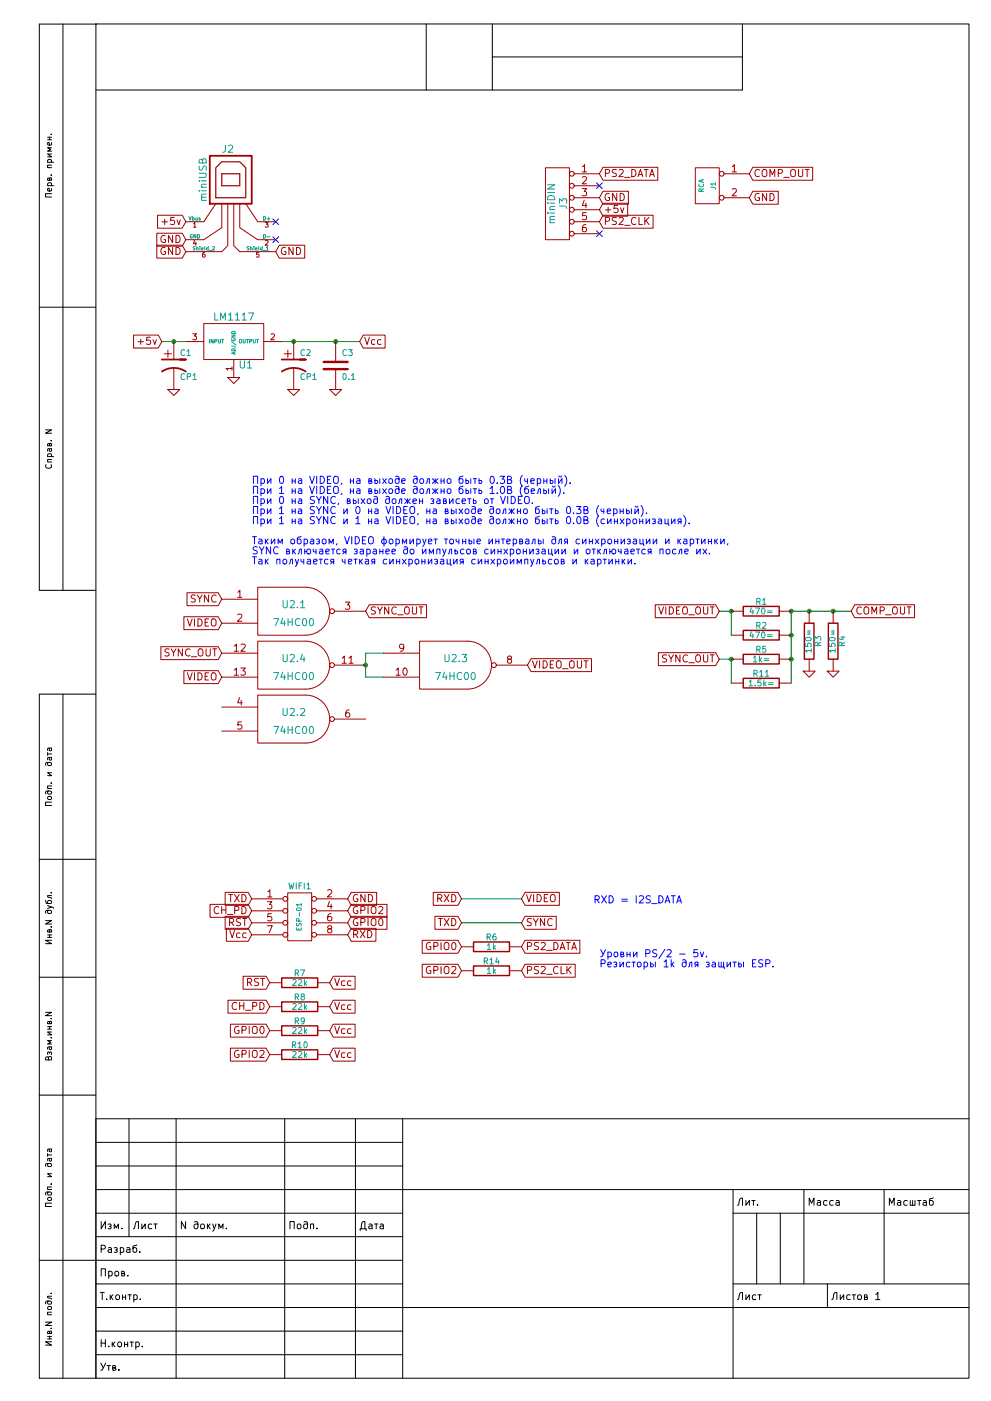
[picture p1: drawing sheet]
<svg xmlns="http://www.w3.org/2000/svg" width="210mm" height="297mm" viewBox="0 0 210 297" stroke-linecap="round" stroke-linejoin="round" font-family="sans-serif">
<g fill="none" stroke="#000" stroke-width=".21">
<path d="M13.3 5.1v120M20.3 5.1h185v287h-185zM20.3 5.1h-12v120h12M90.3 5.1v14M104.3 12.1h53M104.3 5.1v14M157.3 5.1v14h-137M10.1 39.3h1.3M10.1 34.4h1.3M10.1 29.6h.8M10.1 29.1h.8M10.1 39.3v-.3l.2-.3 .6 .2v.4"/>
<path d="M10.1 34.4v-.4l.2-.2 .6 .1v.5M10.5 37.9l.1-.2h.3v.5h-.8l.2-.5 .2 .2v.3M10.5 29.1v.5M10.8 37.1h.1M10.8 28.5h.1M10.9 40v.3l-.2 .2-.6-.1v-.4l.3-.1 .1 .6M10.9 30.2v.4l-.2 .2-.6-.1v-.5h.3l.1 .6M10.9 35h-.8v.5h.8M10.9 32.6h-.8l.8 .6h-.8M10.9 31.3h-.8l.6 .4-.6 .3h.8M10.9 41h-1.2v.8h1.2M8.3 65.1h12"/>
<path d="M9.7 91.1h1.2l-1.2 .7h1.2M9.8 98.5a.55 .55 0 0 0 .1 .7 .55 .55 0 0 0 .7 0l.3-.4-.1-.3M10.1 96.8h1.3M10.1 96.8v-.4l.2-.2 .6 .1v.5M10.4 95.1l.2 .6 .3-.1v-.5M10.5 94.2l.1-.2h.3v.5h-.8l.2-.5 .2 .2v.3M10.8 93.4h.1M10.9 97.4h-.8v.5h.8M10.9 95.1h-.8v.5M10.1 159.5v.6M10.1 159.8h.8M10.4 158.5l.2 .6h.3v-.6"/>
<path d="M10.9 158.5l-.8 .1v.5M13.3 147.1v145M20.3 147.1h-12v145h12v-55h185M10.1 168.9l.6-.1 .2 .2v.3l-.7 .1zM10.2 167.6l-.1 .6h.8v-.3l-.2-.3h-.8l-.2 .3v.3M10.2 161.6l-.1 .6h.8v-.4l-.2-.2h-.8l-.2 .2v.4M10.4 160.5l.2 .6h.3v-.6M10.8 166h.1M10.9 170h-1.2v.7h1.2M10.9 166.6h-.8v.5h.8M10.9 163.8h-.8l.8 .6h-.8M10.9 160.5l-.8 .1v.5"/>
<path d="M8.3 182.1h12M9.6 190.8l.2 .6 .2 .1 .8-.1 .1-.4-.2-.2-.6 .2 .1 .5M9.7 195.1h1.2l-1.2 .7h1.2M10.1 191.9l1.3 .6M10.1 198.7h.8M10.1 198.1h.8M10.2 192.9l-.1 .6h.8v-.3l-.2-.3h-.8l-.2 .3v.3M10.5 197.2l.1-.1h.3v.4h-.8l.2-.4 .2 .1v.3M10.5 198.1v.6M10.8 196.4h.1M10.8 189.2h.1M10.9 199.3h-1.2l1.2 .7h-1.2"/>
<path d="M10.9 189.8h-.8v.3l.8 .3M10.9 192.2l-.8 .3M8.3 207.1h12M9.7 214.6h1.2l-1.2 .7h1.2M10.1 218.1h.8M10.1 217.6h.8M10.5 216.7l.1-.2h.3v.5h-.8l.2-.5 .2 .2v.3M10.5 217.6v.5M10.8 219.9h.1M10.8 215.9h.1M10.9 218.7h-.8l.8 .6h-.8M8.3 232.1h12"/>
<path d="M10.1 223.5v-.4l.2-.2 .2 .2 .2-.2 .2 .1v.5M10.3 224.2l.2-.3 .4 .3v.4h-1.2l.1-.6 .4 .1 .1 .5M10.4 221.9l.2 .6 .3-.1v-.5M10.5 223.1v.1M10.9 221.9h-.8v.5M10.9 220.5h-.8l.6 .4-.6 .4h.8M27.3 237.1v25M37.3 237.1v55M60.3 237.1v55M75.3 237.1v55M85.3 237.1v55M10.1 244.5v.6"/>
<path d="M10.1 244.8h.8M10.1 253.9l.6-.1 .2 .2v.3l-.7 .1zM10.2 252.6l-.1 .6h.8v-.3l-.2-.3h-.8l-.2 .3v.3M10.2 246.6l-.1 .5h.8v-.3l-.2-.2h-.8l-.2 .2v.4M10.4 245.5l.2 .6 .3-.1v-.5M10.4 243.5l.2 .6h.3v-.6M10.8 251h.1M10.9 255h-1.2v.7h1.2M10.9 251.6h-.8v.5h.8M10.9 248.8h-.8l.8 .6h-.8M10.9 245.5l-.8 .1v.4M10.9 243.5l-.8 .1v.5"/>
<path d="M20.3 242.1h65M20.3 247.1h65M20.3 252.1h185M20.3 257.1h65M21.4 258.9v1.5l.9-1.5v1.5M22.9 259.5l.4-.1 .2 .2-.2 .3 .2 .2v.2h-.6M23.2 259.9h.1M30 259.4v1l.8-1v1M32.2 259.5l-.5-.1-.3 .3 .1 .6 .2 .1 .5-.1M32.6 259.4h.7M32.9 259.4v1M39.3 258.9v1.5l-.9-1.5v1.5"/>
<path d="M41.2 259l.4-.1 .3 .3v1.1l-.3 .1-.4-.1-.1-.6 .2-.2 .4-.1 .2 .2M42.6 259.5l.4-.1 .3 .3v.4l-.3 .3-.5-.3zM43.9 259.4v1M44.1 259.8l.4 .6M44.5 259.4l-.6 .6M45.1 259.4l.3 1M45.8 259.4l-.5 1.4-.2 .1M63.1 259.5l.4-.1 .3 .3v.4l-.3 .3-.5-.3zM64.4 259l.4-.1 .4 .3-.1 1.1-.3 .1-.4-.1-.1-.6 .2-.2 .4-.1 .3 .2M78.2 259.5h.6v.9M78.8 259.8l-.6 .1a.3 .3 0 0 0 .1 .5l.5-.1M79.3 259.4h.8"/>
<path d="M79.7 259.4v1M80.6 259.5h.6v.9M81.2 259.8l-.6 .1a.3 .3 0 0 0 .1 .5l.5-.1M155.3 257.1h50M155.3 252.1v40M156.2 255.4l.3-.2 .2-.8a.51 .51 0 0 1 .6-.5v1.5M158 254.4v1l.8-1v1M159.3 254.4h.7M159.6 254.4v1M160.3 257.1v15M160.5 255.3v.1M165.3 257.1v15"/>
<path d="M170.3 252.1v20M171.4 255.4v-1.5l.6 1.1 .5-1.1v1.5M173.2 254.5h.6l.1 .9M173.9 254.8l-.7 .1a.3 .3 0 0 0 .2 .5h.5M175.2 254.5l-.4-.1-.3 .3 .1 .6 .2 .1h.4M176.5 254.5l-.4-.1-.3 .3 .1 .6 .2 .1h.4M177.2 254.5h.5l.1 .9M177.8 254.8l-.6 .1a.3 .3 0 0 0 .1 .5h.5M187.3 252.1v20M188.4 255.4v-1.5l.6 1.1 .5-1.1v1.5M190.2 254.5h.6l.1 .9M190.9 254.8l-.7 .1a.3 .3 0 0 0 .1 .5h.6"/>
<path d="M192.2 254.5l-.4-.1-.3 .3 .1 .6 .2 .1h.4M192.9 254.4v1h1v-1M193.4 254.4v1M194.4 254.4h.7M194.8 254.4v1M195.6 254.5h.6l.1 .9M196.3 254.8l-.7 .1a.3 .3 0 0 0 .2 .5h.5M197.7 253.8l-.6 .3-.2 .2 .1 1 .2 .1 .5-.1v-.7l-.3-.2-.5 .2M8.3 267.1h77M10.1 277l.6-.1 .2 .2v.3l-.7 .1zM10.2 275.7l-.1 .6h.8v-.3l-.2-.3h-.8l-.2 .3v.4M10.8 274.1h.1"/>
<path d="M10.9 278.1h-.8v.5h.8M10.9 274.7h-.8v.3l.8 .3M20.3 262.1h65M20.3 272.1h65M20.3 277.1h185M21.2 273.9h.9M21.4 264.7l.8-.1 .1-.2v-.3l-.3-.2h-.6v1.5M21.4 270.4v-1.5h.9v1.5M21.7 273.9v1.5M22.6 275.3v.1M23 264.5h.5l.1 .9M23 269.5l.5-.1 .3 .3-.1 .6-.2 .1h-.5"/>
<path d="M23 269.4v1.5M23.3 274.4v1M23.5 274.9l.4 .5M23.6 264.8l-.6 .1a.3 .3 0 0 0 .1 .5h.5M23.9 274.4l-.6 .6M24.2 260.4v-1l.4 .8 .5-.8v1M24.2 264.5l.4-.1 .2 .2-.2 .3 .2 .3v.2h-.6M24.5 269.5l.3-.1 .3 .3v.5l-.3 .2-.5-.2zM24.5 264.9h.1M24.6 274.6l.2-.2 .4 .2v.7l-.2 .1-.4-.1zM25.5 264.5l.4-.1 .3 .3v.6l-.3 .1h-.4M25.5 264.4v1.5"/>
<path d="M25.8 269.9l.5-.1v-.3l-.5-.1v1h.4l.2-.2-.2-.3M25.8 260.3v.1M26 274.9h.6M26 274.4v1M26.6 274.4v1M26.9 264.5h.6v.9M27.1 270.3v.1M27.1 274.4h.7M27.5 274.4v1M27.5 264.8l-.6 .1a.3 .3 0 0 0 .1 .5h.5M28.2 260.4l.3-.2 .2-.9a.51 .51 0 0 1 .6-.4v1.5M28.3 274.5l.5-.1 .3 .3-.1 .6-.2 .1h-.5"/>
<path d="M28.3 274.4v1.5M29 263.8l-.7 .3-.1 .2v1l.3 .1 .4-.1 .1-.6-.2-.2-.4-.1-.2 .2M29.6 265.3v.1M29.7 275.3v.1M46.4 260.4v-1l.4 .8 .4-.8v1M48 260.3v.1M61.4 260.4v-1.5h.9v1.5M65.8 260.4v-1h.6v1M67.2 260.3v.1M76.3 260.8v-.4h1.3v.4M76.5 260.4l.2-1.2 .2-.3h.4v1.5M155.3 272.1h50"/>
<path d="M156.2 275.4l.3-.2 .2-.9a.51 .51 0 0 1 .6-.4v1.5M158 274.4v1l.8-1v1M160.1 274.5l-.4-.1-.3 .3 .1 .6 .2 .1h.4M160.6 274.4h.7M160.9 274.4v1M175.3 272.1v5M176.2 275.4l.3-.2 .2-.9a.51 .51 0 0 1 .6-.4v1.5M178 274.4v1l.8-1v1M180.1 274.5l-.4-.1-.3 .3 .1 .6 .2 .1h.4M180.6 274.4h.7M180.9 274.4v1M181.8 274.6l.2-.2 .4 .2v.7l-.2 .1-.4-.1z"/>
<path d="M183.2 274.9h.5v-.4l-.5-.1v1h.4l.2-.2-.3-.3M185.5 274.3l.5-.4v1.5M185.5 275.4h.9M9.7 280.2h1.2l-1.2 .7h1.2M10.1 283.8h.8M10.1 283.2h.8M10.5 282.3l.1-.2h.3v.5h-.8l.2-.5 .2 .2v.3M10.5 283.2v.6M10.8 281.5h.1M10.9 284.4h-1.2l1.2 .7h-1.2M20.3 282.1h65M20.3 287.1h65"/>
<path d="M21.4 288.9l.5 1M21.4 283.9v1.5M21.4 284.7h.9M22.3 283.9v1.5M22.4 288.9l-.7 1.3-.3 .2M22.7 289.4h.7M23 285.3v.1M23 289.4v1M23.8 284.4v1M23.9 289.9l.5-.1v-.3l-.5-.1v1h.4l.3-.3-.3-.2M23.9 284.9l.5 .5M24.4 284.4l-.6 .6"/>
<path d="M25.1 284.5l.4-.1 .3 .3v.5l-.3 .2-.6-.2zM25.2 290.3v.1M26.4 284.9h.7M26.4 284.4v1M27.1 284.4v1M27.6 284.4h.7M27.9 284.4v1M28.8 284.5l.4-.1 .3 .3-.1 .6-.2 .1h-.4M28.8 284.4v1.6M30.1 285.3v.1"/>
</g>
<circle cx="77.5" cy="141" r=".41" fill="#00a000"/>
<g fill="none" stroke="#00a000" stroke-width=".21">
<path d="M77.5 138.4v5.1h3.8M152.4 129.5h2.5v5.1M97.8 195.6h12.7M97.8 190.5h12.7"/>
<circle cx="77.5" cy="141" r=".41"/>
</g>
<circle cx="36.8" cy="72.4" r=".41" fill="#00a000"/>
<g fill="none" stroke="#00a000" stroke-width=".21">
<path d="M34.3 72.4h5.1"/>
<circle cx="36.8" cy="72.4" r=".41"/>
</g>
<circle cx="62.2" cy="72.4" r=".41" fill="#00a000"/>
<g fill="none" stroke="#00a000" stroke-width=".21">
<path d="M59.7 72.4h16.5M77.5 138.4h3.8"/>
<circle cx="62.2" cy="72.4" r=".41"/>
</g>
<circle cx="71.1" cy="72.4" r=".41" fill="#00a000"/>
<g fill="none" stroke="#00a000" stroke-width=".21">
<path d="M167.6 129.5h12.7"/>
<circle cx="71.1" cy="72.4" r=".41"/>
</g>
<circle cx="167.6" cy="129.5" r=".41" fill="#00a000"/>
<g fill="none" stroke="#00a000" stroke-width=".21">
<path d="M152.4 139.7h2.5v5.1"/>
<circle cx="167.6" cy="129.5" r=".41"/>
</g>
<circle cx="154.9" cy="139.7" r=".41" fill="#00a000"/>
<circle cx="154.9" cy="139.7" r=".41" fill="none" stroke="#00a000" stroke-width=".21"/>
<circle cx="154.9" cy="129.5" r=".41" fill="#00a000"/>
<g fill="none" stroke="#00a000" stroke-width=".21">
<path d="M167.6 129.5v15.3"/>
<circle cx="154.9" cy="129.5" r=".41"/>
</g>
<circle cx="167.6" cy="134.6" r=".41" fill="#00a000"/>
<circle cx="167.6" cy="134.6" r=".41" fill="none" stroke="#00a000" stroke-width=".21"/>
<circle cx="167.6" cy="139.7" r=".41" fill="#00a000"/>
<circle cx="167.6" cy="139.7" r=".41" fill="none" stroke="#00a000" stroke-width=".21"/>
<circle cx="171.4" cy="129.5" r=".41" fill="#00a000"/>
<circle cx="171.4" cy="129.5" r=".41" fill="none" stroke="#00a000" stroke-width=".21"/>
<circle cx="176.5" cy="129.5" r=".41" fill="#00a000"/>
<circle cx="176.5" cy="129.5" r=".41" fill="none" stroke="#00a000" stroke-width=".21"/>
<path d="M157.5 133.6h7.6v2h-7.6zM157.5 138.7h7.6v2h-7.6zM157.5 128.5h7.6v2.1h-7.6zM170.4 132.1h2.1v7.6h-2.1zM175.5 132.1h2v7.6h-2zM157.5 143.8h7.6v2h-7.6zM100.3 199.6h7.6v2.1h-7.6zM59.7 207.3h7.6v2h-7.6zM59.7 217.4h7.6v2.1h-7.6zM59.7 212.3h7.6v2.1h-7.6zM100.3 204.7h7.6v2.1h-7.6zM59.7 222.5h7.6v2h-7.6z" fill="none" stroke="#a00000" stroke-width=".3"/>
<g fill="none" stroke="#a00000" stroke-width=".21">
<path d="M47 36.8h.1M115.6 35.6h5v15.2h-5zM121.7 36.8h5.3M121.7 39.4h5.3M123.3 40h1l-.5 .6 .4 .1v.7l-.2 .1-.7-.1M123.4 35.3l.5-.4v1.5M123.4 37.6l.6-.2 .3 .5-1 1.1h1M123.4 36.4h.9M127.8 35.5h11.6v2.7h-11.6l-.8-1.4zM128.3 36.7h.7l.2-.3-.1-.3-.2-.2h-.6v1.5M130.6 36l-.6-.1-.3 .3 .2 .4 .6 .3v.4l-.2 .1h-.6M131.2 36.1l.5-.2 .4 .4-1 1.1h1"/>
<path d="M132.3 37.6h1.2M133.9 35.9a.77 .77 0 0 1 .9 .8 .77 .77 0 0 1-.9 .7zM135.2 37.4l.5-1.5 .5 1.5M135.3 37h.7M136.5 35.9h.8M136.9 35.9v1.5M137.6 37.4l.6-1.5 .5 1.5M137.8 37h.7M147.3 35.6h5.1v7.6h-5.1zM153.4 36.8h5.3M155.1 35.3l.5-.4v1.5M155.1 36.4h.9"/>
<path d="M159.5 35.5h12.7v2.7h-12.7l-.8-1.4zM160.9 36.1a.72 .72 0 0 0-1 .5 .72 .72 0 0 0 .7 .8l.3-.1M161.5 36.1a.5 .5 0 0 1 .6-.2 .5 .5 0 0 1 .4 .5l-.1 .8-.3 .2a.53 .53 0 0 1-.6-.5zM163.1 37.4v-1.5l.6 1.1 .5-1.1v1.5M164.9 36.7h.7l.2-.3-.1-.3-.2-.2h-.6v1.5M166.1 37.6h1.1M167.6 36.1a.5 .5 0 0 1 .6-.2 .5 .5 0 0 1 .3 .5v.8l-.3 .2a.53 .53 0 0 1-.7-.5zM169.2 35.9v1.3l.3 .2h.3l.3-.2v-1.3M170.6 35.9h.8M171 35.9v1.5M33.2 52h5.4l.8 1.3-.8 1.4h-5.4zM33.2 49.4h5.4l.8 1.4-.8 1.4h-5.4z"/>
<path d="M33.4 45.6h5.2l.8 1.4-.8 1.4h-5.2zM34.3 47h1.2M34.9 46.5v1.1M35 52.5a.7 .7 0 0 0-.9 .7 .7 .7 0 0 0 1 .6v-.5h-.4M35 50a.7 .7 0 0 0-.9 .7 .7 .7 0 0 0 1 .6v-.5h-.4M36.6 52.4v1.5l-.9-1.5v1.5M36.6 49.9v1.5l-.9-1.5v1.5M36.9 46.1h-.7l-.1 .7 .2-.1h.6l.1 .3-.1 .5-.2 .1-.6-.1M37.3 52.4a.77 .77 0 0 1 .9 .8 .77 .77 0 0 1-.9 .7zM37.3 49.9a.77 .77 0 0 1 .9 .7 .77 .77 0 0 1-.9 .8zM37.5 46.6l.4 1 .3-1M41 47.4l.3-.3v1.1"/>
<path d="M41 48.2h.6M41.2 50.9l-.2 .7h.6M41.5 51.3v.7M43.4 53.5l-.4 .1-.1 .7 .2 .2 .3-.1v-.5h-.3l-.2 .2M45.7 43.2l-2.5 3.8h-3.8M47 43.2v5.1l-3.8 2.5h-3.8M48.3 43.2v8.9l-1.3 1.2h-7.6M49.5 43.2v8.9l1.3 1.2h7.6M50.8 43.2v5.1l3.8 2.5h3.8M52.1 43.2l2.5 3.8h3.8M54.9 53.5h-.5l-.1 .5 .5-.1 .1 .5h-.6M56.2 47.1h.6l-.3 .4 .3 .1v.5h-.6"/>
<path d="M56.2 51.1l.4-.1 .2 .3-.6 .7h.6M59.2 52h5.4v2.7h-5.4l-.8-1.4zM60.5 52.5a.7 .7 0 0 0-.9 .7 .7 .7 0 0 0 1 .6v-.5h-.3M62.1 52.4v1.5l-.9-1.5v1.5M62.8 52.4a.77 .77 0 0 1 .9 .8 .77 .77 0 0 1-.9 .7zM121.7 41.9h5.3M121.7 44.4h5.3M121.7 47h5.3M121.7 49.5h5.3M123.8 42.4l-.4 1.1h1M124.1 47.6l-.4 .1a.99 .99 0 0 0 0 1.4l.5-.1 .1-.5-.3-.3-.5 .1-.1 .2M124.1 43v1"/>
<path d="M124.2 45.1h-.7l-.1 .7 .2-.2 .5 .1 .2 .2-.1 .6-.2 .1-.6-.1M127.8 45.6h10.6v2.8h-10.6l-.8-1.4zM127.8 43.1h5.2v2.7h-5.2l-.8-1.4zM127.8 40.5h5.3v2.8h-5.3l-.8-1.4zM128.3 46.9l.7-.1 .2-.2-.1-.4-.2-.1h-.6v1.5M128.3 44.5h1.1M128.9 43.9v1.2M129.1 41.1a.7 .7 0 0 0-.9 .7 .7 .7 0 0 0 1 .6v-.5h-.3M130.6 46.2l-.6-.1-.3 .3 .2 .3 .6 .3v.5l-.2 .1-.6-.1M130.7 41v1.5l-.9-1.5v1.5M130.9 43.5h-.8v.8l.2-.2 .5 .1 .2 .2-.1 .5-.2 .2-.6-.2M131.2 46.2l.5-.1 .4 .4-1 1.1h1"/>
<path d="M131.4 41a.77 .77 0 0 1 .9 .8 .77 .77 0 0 1-.9 .7zM131.5 44l.3 1.1 .4-1.1M132.3 47.8h1.2M134.7 46.2a.72 .72 0 0 0-1 .5 .72 .72 0 0 0 .7 .9l.3-.1M135.4 46.1v1.5h.7M136.6 46.1v1.5M136.9 46.7l.6 .9M137.5 46.1l-.9 .9M153.4 41.9h5.3M155.1 40.1l.6-.1 .3 .4-.9 1.1h.9M159.5 40.5h5.4v2.8h-5.4l-.8-1.4zM160.8 41.1a.7 .7 0 0 0-.9 .7 .7 .7 0 0 0 1 .6v-.5h-.3"/>
<path d="M162.4 41v1.5l-.9-1.5v1.5M163.1 41a.77 .77 0 0 1 .9 .8 .77 .77 0 0 1-.9 .7zM28.3 71h5.2l.8 1.4-.8 1.4h-5.2zM29.2 72.4h1.2M29.8 71.9v1.1M31.9 71.5h-.8l-.1 .7 .3-.1h.5l.1 .3v.5l-.3 .1-.6-.1M32.4 72l.4 1 .3-1M34.8 75h1.5M35.6 74.2v1.5M36.8 72.4v3.8M36.8 78v4.5M39.4 72.4h3.8"/>
<path d="M40.8 70.7h.8l-.4 .5 .4 .1v.6l-.2 .1-.6-.1M43.2 68.6h12.7v7.6h-12.7zM49.1 78.1h-1.2l.4 .4M49.1 77.7v.8M49.5 76.2v3.8M55.9 72.4h3.8M57.4 70.9l.5-.2 .2 .4-.7 .9h.7M60.2 75h1.5M61 74.2v1.5M62.2 72.4v3.8M62.2 78v4.5M71.1 72.4v4.3"/>
<path d="M71.1 78.2v4.3M77 71h4.6v2.8h-4.6l-.8-1.4zM77.3 71.5l.5 1.5 .5-1.5M79.4 72.1l-.4-.1-.3 .3 .1 .6 .2 .1 .4-.1M80.7 72.1l-.4-.1-.3 .3 .1 .6 .2 .1 .4-.1M35.6 82.5h2.5l-1.3 1.3zM48.3 80h2.5l-1.3 1.3zM61 82.5h2.5l-1.3 1.3zM69.8 82.5h2.6l-1.3 1.3zM34.1 137.1h12.1l.8 1.3-.8 1.4h-12.1zM35.8 137.6l-.5-.1-.3 .3 .1 .4 .7 .3v.4l-.3 .1h-.5M36.3 137.5l.5 .8 .5-.8"/>
<path d="M36.8 138.3v.7M38.7 137.5v1.5l-.9-1.5v1.5M39 130.7h7.2l.8 1.4-.8 1.4h-7.2zM39.6 125.6h6.6l.8 1.4-.8 1.4h-6.6zM39.7 131.2l.5 1.5 .5-1.5M40.3 137.7a.72 .72 0 0 0-1.1 .5 .72 .72 0 0 0 .8 .8l.3-.1M40.5 139.2h1.2M41.2 131.2v1.5M41.4 126.2l-.6-.1-.3 .3 .1 .3 .7 .3v.5l-.2 .1-.6-.1M41.8 126.1l.5 .8 .5-.8M41.9 131.2a.77 .77 0 0 1 .9 .7 .77 .77 0 0 1-.9 .8zM42.1 137.7a.5 .5 0 0 1 .5-.2 .5 .5 0 0 1 .4 .5v.8l-.4 .2a.53 .53 0 0 1-.6-.5z"/>
<path d="M42.3 126.9v.7M43.5 131.9h.5M43.7 137.5v1.3l.3 .2h.2l.4-.2v-1.3M44.2 126.1v1.5l-.9-1.5v1.5M44.2 131.2h-.7v1.5h.7M44.8 131.4a.5 .5 0 0 1 .6-.2 .5 .5 0 0 1 .4 .5l-.1 .8-.3 .2a.53 .53 0 0 1-.6-.5zM45.1 137.5h.8M45.5 137.5v1.5M45.8 126.2a.72 .72 0 0 0-1 .5 .72 .72 0 0 0 .7 .9l.3-.1M47 138.4h7.6M47 127h7.6M47 132.1h7.6"/>
<path d="M49.6 136.9l.5-.4v1.5M49.6 138h.9M50.4 125.5l.4-.4v1.5M50.4 130.3l.6-.2 .3 .5-1 1.1h1M50.4 126.6h.9M51.1 136.7l.6-.2 .3 .4-1 1.1h1M54.6 135.9h10.2a5.1 5.1 0 0 1 5 5.1 5.1 5.1 0 0 1-5 5h-10.2zM54.6 124.5h10.2a5.1 5.1 0 0 1 5 5 5.1 5.1 0 0 1-5 5.1h-10.2zM70.9 129.5h6.6M72.5 139.5l.4-.5v1.6M73.2 127.6h.9l-.5 .6 .4 .1v.7l-.2 .1-.6-.1M73.9 139.5l.5-.5v1.6"/>
<path d="M78.2 128.2h12.2v2.7h-12.2l-.7-1.4zM79.6 128.7l-.6-.1-.3 .3 .1 .4 .7 .3v.4l-.3 .1h-.5M80 128.6l.5 .8 .5-.8M80.5 129.4v.7M81.3 138.4h7.6M82.4 128.6v1.5l-.9-1.5v1.5M84 128.8a.72 .72 0 0 0-1 .5 .72 .72 0 0 0 .7 .8l.3-.1M84.3 130.3h1.1M85.5 137.2l-.3 .2h-.4l-.1-.2 .1-.6 .4-.1 .3 .2a1.16 1.16 0 0 1-.3 1.2l-.4 .1M85.8 128.9a.5 .5 0 0 1 .6-.3 .5 .5 0 0 1 .3 .5v.8l-.3 .2a.53 .53 0 0 1-.7-.5zM87.4 128.6v1.3l.3 .2h.3l.3-.2v-1.3M88.8 128.6h.8"/>
<path d="M88.9 135.9h10.2a5.1 5.1 0 0 1 5 5.1 5.1 5.1 0 0 1-5 5h-10.2zM89.2 128.6v1.5M107.8 139.7l-.3-.3 .1-.2 .2-.2 .5 .1 .1 .2-.1 .2-.6 .3-.2 .2 .1 .4 .2 .2h.3l.3-.3v-.3l-.3-.3M112.5 139.6h12.8v2.7h-12.8l-.7-1.3zM138.8 128.2h12.8l.8 1.3-.8 1.4h-12.8zM139.5 138.3h12.1l.8 1.4-.8 1.4h-12.1zM139.6 128.6l.5 1.5 .5-1.5M141.1 128.6v1.5M141.2 138.9l-.5-.1-.3 .3 .1 .3 .7 .3v.5l-.3 .1-.5-.1M141.7 138.8l.5 .8 .5-.8M141.8 128.6a.77 .77 0 0 1 .9 .8 .77 .77 0 0 1-.9 .7zM142.2 139.6v.7"/>
<path d="M143.3 129.4h.5M144.1 138.8v1.5l-.9-1.5v1.5M144.1 128.6h-.8v1.5h.8M144.7 128.9a.5 .5 0 0 1 .6-.3 .5 .5 0 0 1 .3 .5v.8l-.3 .2a.53 .53 0 0 1-.7-.5zM145.7 138.9a.72 .72 0 0 0-1 .5 .72 .72 0 0 0 .7 .9l.3-.1M145.9 130.3h1.2M147.6 138.9a.5 .5 0 0 1 .6-.1 .5 .5 0 0 1 .2 .5v.8l-.3 .2a.53 .53 0 0 1-.7-.5v-.5zM147.6 128.7a.5 .5 0 0 1 .6 0 .5 .5 0 0 1 .2 .4v.8l-.3 .2a.53 .53 0 0 1-.7-.5v-.5zM149.1 138.8v1.2l.3 .3h.3l.3-.3v-1.2M149.1 128.6v1.3l.3 .2h.3l.3-.2v-1.3M150.5 128.6h.8M150.5 138.8h.8"/>
<path d="M150.9 128.6v1.5M150.9 138.8v1.5M154.9 134.6h2.6M154.9 139.7h2.6M154.9 129.5h2.6M165.1 134.6h2.5M165.1 139.7h2.5M165.1 129.5h2.5M171.4 129.5v2.6M171.4 139.7v2.5M176.5 129.5v2.6M176.5 139.7v2.5"/>
<path d="M181.1 128.2h12.7v2.7h-12.7l-.8-1.4zM182.5 128.8a.72 .72 0 0 0-1 .5 .72 .72 0 0 0 .7 .8l.3-.1M183.1 128.9a.5 .5 0 0 1 .6-.3 .5 .5 0 0 1 .4 .5l-.1 .8-.3 .2a.53 .53 0 0 1-.6-.5zM184.7 130.1v-1.5l.5 1.1 .6-1.1v1.5M186.5 129.4h.7l.2-.3-.1-.3-.2-.2h-.6v1.5M187.7 130.3h1.1M189.2 128.9a.5 .5 0 0 1 .6-.3 .5 .5 0 0 1 .3 .5v.8l-.3 .2a.53 .53 0 0 1-.7-.5zM190.8 128.6v1.3l.3 .2h.3l.3-.2v-1.3M192.2 128.6h.8M192.6 128.6v1.5M39 142.1h7.2l.8 1.4-.8 1.4h-7.2zM39.7 142.6l.5 1.5 .5-1.5"/>
<path d="M41.2 142.6v1.5M41.9 142.6a.77 .77 0 0 1 .9 .8 .77 .77 0 0 1-.9 .7zM43.5 143.3h.5M44.2 142.6h-.7v1.5h.7M44.8 142.8a.5 .5 0 0 1 .6-.2 .5 .5 0 0 1 .4 .5l-.1 .8-.3 .2a.53 .53 0 0 1-.6-.5zM47 143.5h7.6M47 149.9h7.6M47 154.9h7.6M49.6 142l.5-.4v1.5M49.6 143.1h.9M50.7 147.9l-.3 1h.9M51 141.6h1l-.5 .6 .4 .1v.7l-.2 .1-.7-.1"/>
<path d="M51.1 148.4v1.1M51.2 153h-.8v.7l.2-.1 .5 .1 .2 .2-.1 .5-.2 .1-.6-.1M54.6 147.3h10.2a5.1 5.1 0 0 1 5 5.1 5.1 5.1 0 0 1-5 5.1h-10.2zM70.9 141h6.6M70.9 152.4h6.6M72.5 140.6h.9M73.9 140.6h.9M74 150.5h-.5a.99 .99 0 0 0 0 1.5l.5-.1 .1-.5-.3-.3h-.4l-.2 .3M81.3 143.5h7.6M83.9 142l.5-.4v1.5M83.9 143.1h.9M85.6 141.7l.2-.1a.81 .81 0 0 1 .5 .7 .81 .81 0 0 1-.5 .8 .98 .98 0 0 1-.2-1.4z"/>
<path d="M105.2 141h6.6M112.8 140.1l.5 1.5 .5-1.5M114.3 140.1v1.5M115.1 140.1a.77 .77 0 0 1 .9 .7 .77 .77 0 0 1-.9 .8zM116.6 140.8h.5M117.3 140.1h-.7v1.5h.7M118 140.3a.5 .5 0 0 1 .5-.2 .5 .5 0 0 1 .4 .5l-.1 .8-.3 .2a.53 .53 0 0 1-.6-.5zM119.2 141.7h1.2M120.9 140.1a.5 .5 0 0 1 .5 0 .5 .5 0 0 1 .3 .5l-.1 .8-.3 .2a.53 .53 0 0 1-.7-.5v-.5zM122.3 140.1v1.2l.3 .3h.3l.3-.3v-1.2M123.7 140.1h.9M124.2 140.1v1.5"/>
<path d="M145.9 140.5h1.2M154.9 144.8h2.6M165.1 144.8h2.5M170.2 142.2h2.5l-1.3 1.3zM175.3 142.2h2.5l-1.3 1.3zM44.5 191.7h8.1l.7 1.3-.7 1.4h-8.1zM46.3 192.3a.72 .72 0 0 0-1 .5 .72 .72 0 0 0 .7 .8l.3-.1M47 192.1v1.5M47 192.9h.9M47.7 194.2h4.9l.7 1.4-.7 1.4h-4.9zM47.7 189.1h4.9l.7 1.4-.7 1.4h-4.9zM47.9 192.1v1.5"/>
<path d="M48 196.7h4.6l.7 1.4-.7 1.4h-4.6zM48.2 193.8h1.2M48.4 189.6h.9M48.6 195.5l.8-.1 .1-.2v-.4l-.3-.1h-.6v1.5M48.7 197.2l.5 1.5 .5-1.5M48.9 189.6v1.5M49 195.5l.5 .7M49.7 189.6l1 1.5M49.7 192.9h.8l.1-.3-.1-.3-.2-.2h-.6v1.5M50.7 189.6l-1 1.5M50.9 197.8l-.5-.1-.3 .3 .1 .6 .2 .1h.5M51 194.7h-.6l-.3 .3 .1 .3 .7 .3v.5l-.2 .1-.6-.1"/>
<path d="M51.3 192.1a.77 .77 0 0 1 .9 .8 .77 .77 0 0 1-.9 .7zM51.3 189.6a.77 .77 0 0 1 .9 .7 .77 .77 0 0 1-.9 .8zM51.4 194.7h.9M51.8 194.7v1.5M52.1 197.8l-.4-.1-.3 .3 .1 .6 .2 .1h.4M53.3 190.5h6.6M53.3 193h6.6M53.3 195.6h6.6M53.3 198.1h6.6M56.7 191.1h.9l-.5 .6 .4 .1v.7l-.2 .1-.6-.1M56.7 196.2h1l-.7 1.5M56.7 189l.5-.4v1.5"/>
<path d="M56.7 190.1h.9M57.5 193.6h-.7l-.1 .8 .2-.2 .6 .1 .1 .2-.1 .5-.2 .2-.6-.2M61 189.2h5v10.2h-5zM67.1 190.5h6.6M67.1 193h6.6M67.1 195.6h6.6M67.1 198.1h6.6M69.4 188.7l.6-.1 .3 .4-.9 1.1h.9M69.7 196.8l-.3-.2 .1-.3 .2-.1 .5 .1 .1 .2-.1 .2-.6 .2-.2 .2 .1 .5 .2 .1h.3l.3-.3v-.3l-.3-.3M69.8 191l-.4 1.1h1M70.2 193.6l-.5 .1a.99 .99 0 0 0 0 1.5l.5-.2 .1-.5-.3-.3-.4 .1-.2 .2M70.2 191.6v1"/>
<path d="M74.4 194.2h7.6v2.8h-7.6l-.7-1.4zM74.4 191.7h7.6v2.7h-7.6l-.7-1.4zM74.4 189.1h5.4v2.8h-5.4l-.7-1.4zM74.4 196.7h5.3v2.8h-5.3l-.7-1.4zM74.9 198l.8-.1 .1-.2-.1-.3-.2-.2h-.6v1.5M75.3 198l.5 .7M75.7 194.7a.7 .7 0 0 0-.9 .8 .7 .7 0 0 0 1 .6v-.5h-.3M75.7 192.2a.7 .7 0 0 0-.9 .7 .7 .7 0 0 0 1 .6v-.5h-.3M75.7 189.7a.7 .7 0 0 0-.9 .7 .7 .7 0 0 0 1 .6v-.5h-.3M76.3 197.2l1 1.5M76.5 195.5l.7-.1 .1-.2v-.4l-.3-.1h-.5v1.5M76.5 192.9h.7l.1-.3v-.3l-.3-.2h-.5v1.5"/>
<path d="M77.3 189.6v1.5l-.8-1.5v1.5M77.3 197.2l-1 1.5M77.9 197.2a.77 .77 0 0 1 .9 .8 .77 .77 0 0 1-.9 .7zM78 192.1v1.5M78 194.7v1.5M78.1 189.6a.77 .77 0 0 1 .8 .7 .77 .77 0 0 1-.8 .8zM78.7 194.9a.5 .5 0 0 1 .6-.2 .5 .5 0 0 1 .4 .5l-.1 .8-.3 .2a.53 .53 0 0 1-.7-.5zM78.7 192.4a.5 .5 0 0 1 .6-.3 .5 .5 0 0 1 .4 .5l-.1 .8-.3 .2a.53 .53 0 0 1-.7-.5zM80.2 192.3l.6-.2 .3 .5-.9 1h.9M80.5 194.7h.1a.81 .81 0 0 1 .5 .7 .81 .81 0 0 1-.5 .8 .98 .98 0 0 1-.1-1.5zM89.5 199.3h7.5l.8 1.4-.8 1.3h-7.5zM91.2 199.8a.7 .7 0 0 0-.9 .7 .7 .7 0 0 0 1 .6v-.5h-.3"/>
<path d="M91.8 189.1h5.2l.8 1.4-.8 1.4h-5.2zM92.2 194.2h4.8l.8 1.4-.8 1.4h-4.8zM92.7 190.4l.8-.1 .1-.2-.1-.4-.2-.1h-.6v1.5M92.9 194.7h.9M93.1 190.4l.5 .7M93.3 194.7v1.5M93.4 199.7v1.6M94.1 194.7l1 1.5M94.1 189.6l1 1.5M94.2 200a.5 .5 0 0 1 .6-.3 .5 .5 0 0 1 .3 .6v.8l-.3 .2a.53 .53 0 0 1-.7-.5zM95.1 194.7l-1 1.5M95.1 189.6l-1 1.5"/>
<path d="M95.7 194.7a.77 .77 0 0 1 .9 .7 .77 .77 0 0 1-.9 .8zM95.7 189.6a.77 .77 0 0 1 .9 .7 .77 .77 0 0 1-.9 .8zM95.9 199.9l.2-.2a.81 .81 0 0 1 .5 .8 .81 .81 0 0 1-.5 .8l-.2-.2-.2-.4zM111.3 199.3h11.6v2.7h-11.6l-.8-1.3zM111.3 194.2h6.6v2.8h-6.6l-.8-1.4zM111.3 189.1h7.2v2.8h-7.2l-.8-1.4zM111.6 189.6l.5 1.5 .5-1.5M112.6 194.7h-.6l-.3 .3 .1 .3 .7 .3v.5l-.2 .1-.6-.1M113 194.7l.5 .8 .5-.8M113.1 189.6v1.5M113.5 195.5v.7M113.8 189.6a.77 .77 0 0 1 .9 .7 .77 .77 0 0 1-.9 .8z"/>
<path d="M114.1 199.8l-.6-.1-.3 .4 .2 .3 .6 .3v.4l-.2 .2-.6-.1M114.7 199.9l.5-.2 .3 .5-.9 1.1h.9M115.3 190.3h.5M115.4 194.7v1.5l-.9-1.5v1.5M116.1 189.6h-.8v1.5h.8M116.7 189.8a.5 .5 0 0 1 .6-.2 .5 .5 0 0 1 .3 .5v.8l-.3 .2a.53 .53 0 0 1-.7-.5zM117 194.8a.72 .72 0 0 0-1 .5 .72 .72 0 0 0 .7 .9l.3-.1M117.3 199.7a.77 .77 0 0 1 .9 .8 .77 .77 0 0 1-.9 .8zM120 199.7h.8M120.4 199.7v1.6M48.3 212h8.1l.7 1.4-.7 1.3h-8.1zM48.8 217.1h7.6l.7 1.3-.7 1.4h-7.6z"/>
<path d="M50.1 212.6a.72 .72 0 0 0-1 .5 .72 .72 0 0 0 .7 .9l.3-.2M50.6 217.6a.7 .7 0 0 0-.9 .7 .7 .7 0 0 0 .9 .6v-.5h-.3M50.8 212.4v1.6M50.8 213.2h.9M51.3 218.3h.7l.2-.3-.1-.3-.2-.2h-.6v1.5M51.5 206.9h4.9l.7 1.4-.7 1.4h-4.9zM51.7 212.4v1.6M52 214.1h1.2M52.5 208.2l.7-.1 .1-.2v-.4l-.3-.1h-.5v1.5M52.8 217.5v1.5M52.8 208.2l.5 .7M53.5 217.8a.5 .5 0 0 1 .6-.3 .5 .5 0 0 1 .4 .5l-.1 .8-.3 .2a.53 .53 0 0 1-.6-.5z"/>
<path d="M53.5 213.3l.8-.1 .1-.2v-.4l-.3-.2h-.6v1.6M54.8 207.4h-.6l-.3 .3 .2 .3 .6 .3v.5l-.2 .1-.6-.1M55.1 212.4a.77 .77 0 0 1 .9 .8 .77 .77 0 0 1-.9 .8zM55.2 217.7l.2-.2a.81 .81 0 0 1 .6 .8 .81 .81 0 0 1-.6 .7l-.2-.1-.1-.4zM55.2 207.4h.9M55.7 207.4v1.5M57.1 208.3h2.6M57.1 218.4h2.6M57.1 213.4h2.6M67.3 208.3h2.5M67.3 218.4h2.5M67.3 213.4h2.5"/>
<path d="M70.6 206.9h4.6v2.8h-4.6l-.8-1.4zM70.6 212h4.6v2.7h-4.6l-.8-1.3zM70.6 217.1h4.6v2.7h-4.6l-.8-1.4zM70.9 207.4l.5 1.5 .5-1.5M70.9 212.4l.5 1.6 .5-1.6M70.9 217.5l.5 1.5 .5-1.5M73.1 207.9h-.5l-.3 .3 .1 .6 .2 .1 .5-.1M73.1 213h-.5l-.3 .3 .1 .5 .2 .2 .5-.1M73.1 218.1l-.5-.1-.3 .3 .1 .6 .2 .1h.5M74.4 207.9h-.5l-.3 .3 .1 .6 .2 .1 .5-.1M74.4 213h-.5l-.3 .3 .1 .5 .2 .2 .5-.1M74.4 218.1l-.5-.1-.3 .3 .1 .6 .2 .1h.5"/>
<path d="M89.5 204.4h7.5l.8 1.3-.8 1.4h-7.5zM91.2 204.9a.7 .7 0 0 0-.9 .7 .7 .7 0 0 0 1 .6v-.5h-.3M91.9 205.6h.8l.1-.3-.1-.3-.2-.2h-.6v1.5M91.9 200.6l.8-.1 .1-.2-.1-.4-.2-.2h-.6v1.6M93.4 204.8v1.5M94.2 205.1a.5 .5 0 0 1 .6-.3 .5 .5 0 0 1 .3 .5v.8l-.3 .2a.53 .53 0 0 1-.7-.5zM95.7 205l.6-.2 .3 .5-.9 1h.9M97.8 205.7h2.5M97.8 200.7h2.5M107.9 205.7h2.6M107.9 200.7h2.6M111.3 204.4h10.6v2.7h-10.6l-.8-1.4z"/>
<path d="M111.8 205.6h.7l.1-.3v-.3l-.3-.2h-.5v1.5M111.8 200.6l.7-.1 .1-.2v-.4l-.3-.2h-.5v1.6M114.1 204.9l-.6-.1-.3 .3 .2 .4 .6 .3v.4l-.2 .1h-.6M114.7 205l.5-.2 .3 .5-.9 1h.9M115.8 206.5h1.2M115.8 201.4h1.2M118.2 205a.72 .72 0 0 0-1 .5 .72 .72 0 0 0 .7 .8l.3-.1M118.7 201.3l.5-1.6 .5 1.6M118.8 200.8h.7M118.9 204.8v1.5h.7M120.1 204.8v1.5M120.3 205.5l.7 .8"/>
<path d="M121 204.8l-.9 .9M121.1 201.3l.5-1.6 .5 1.6M121.3 200.8h.7M48.8 222.1h7.6l.7 1.4-.7 1.4h-7.6zM50.6 222.7a.7 .7 0 0 0-.9 .7 .7 .7 0 0 0 .9 .6v-.5h-.3M51.3 223.4l.7-.1 .2-.2-.1-.3-.2-.2h-.6v1.5M52.8 222.6v1.5M53.5 222.8a.5 .5 0 0 1 .6-.2 .5 .5 0 0 1 .4 .5l-.1 .8-.3 .2a.53 .53 0 0 1-.6-.5zM55.1 222.8l.6-.2 .3 .4-1 1.1h1M57.1 223.5h2.6M67.3 223.5h2.5M70.6 222.1h4.6v2.8h-4.6l-.8-1.4z"/>
<path d="M70.9 222.6l.5 1.5 .5-1.5M73.1 223.2l-.5-.1-.3 .3 .1 .6 .2 .1h.5M74.4 223.2l-.5-.1-.3 .3 .1 .6 .2 .1h.5"/>
<circle cx="121.2" cy="36.8" r=".51"/>
<circle cx="121.2" cy="39.4" r=".51"/>
<circle cx="152.9" cy="36.8" r=".51"/>
<circle cx="121.2" cy="47" r=".51"/>
<circle cx="121.2" cy="44.5" r=".51"/>
<circle cx="121.2" cy="41.9" r=".51"/>
<circle cx="121.2" cy="49.5" r=".51"/>
<circle cx="152.9" cy="41.9" r=".51"/>
<circle cx="70.4" cy="129.5" r=".51"/>
<circle cx="70.4" cy="152.4" r=".51"/>
<circle cx="70.4" cy="141" r=".51"/>
<circle cx="104.6" cy="141" r=".51"/>
<circle cx="60.5" cy="190.5" r=".51"/>
<circle cx="60.5" cy="198.1" r=".51"/>
<circle cx="60.5" cy="195.6" r=".51"/>
<circle cx="60.5" cy="193" r=".51"/>
<circle cx="66.5" cy="190.5" r=".51"/>
<circle cx="66.5" cy="195.6" r=".51"/>
<circle cx="66.5" cy="198.1" r=".51"/>
<circle cx="66.5" cy="193" r=".51"/>
</g>
<g fill="none" stroke="#00a0a0" stroke-width=".21">
<path d="M42.2 38.3h.1M42.2 36.7h1.2l.3 .3v.3l-.3 .3h-1.2M42.3 35.2l-.1 .6 .3 .3 .3-.2 .3-.6h.5l.1 .2-.1 .6M42.7 39.7h1M42.7 38.3h1M42.9 34l.3-.3h.4l.1 .3v.5h-1.5l.1-.7 .3-.1 .2 .2 .1 .6M43.7 39h-.8a.37 .37 0 0 0-.2 .3 .37 .37 0 0 0 .1 .4M47.8 30.8l-.1 1.3-.5 .2M48.4 30.9l.6-.1 .3 .4-.9 1.1h.9M116 39.2h1.5l-1.5 .9h1.5M148.2 39a.44 .44 0 0 0 .4 .6 .44 .44 0 0 0 .4-.6M148.8 38.1v.5"/>
<path d="M149.1 38l-1 .4 1 .3M150.6 39.7h.7l.3 .4M151.6 39h-1l.3 .3M151.6 38.7v.6M40 45.9l.3 .8 .2-.8M40.7 49.8a.34 .34 0 0 0-.4 .3 .34 .34 0 0 0 .4 .3v-.3h-.1M40.8 46.2h.2l.1 .1v.3h-.3M40.8 45.9v.8M41.4 52.3h-.5v.3l.5 .3-.5 .1M41.5 46.2v.4h.3M41.5 49.7v.8l-.4-.8v.8M41.7 52.6h.3v.4"/>
<path d="M41.7 52.2v.8M41.8 46.2v.5M41.9 49.7a.38 .38 0 0 1 .4 .4 .38 .38 0 0 1-.4 .4zM42.2 40.4h.1M42.4 52.2v.1M42.4 52.5v.5M42.4 46.2h-.2l-.1 .1 .4 .3h-.4M42.7 52.8l.4-.1-.1-.1h-.3v.4h.3M42.7 42.5h1M42.7 40.4h1M43.4 52.2l.1 .8M43.7 41.8h-.8a.37 .37 0 0 0-.2 .3 .37 .37 0 0 0 .1 .4"/>
<path d="M43.7 41.1h-.8a.35 .35 0 0 0-.2 .4 .35 .35 0 0 0 .2 .3M44.1 52.6l-.2-.1-.1 .2v.3h.3M44.1 52.2v.8M44.3 53.1h.6M45 52.3l.3-.1 .2 .3-.5 .5h.5M52.8 52.3h-.4v.3l.4 .3-.5 .1M53.1 52.6h.3v.4M53.1 52.2v.8M53.8 52.2v.1M53.8 52.5v.5M54.1 52.8l.4-.1v-.1h-.4l.1 .4h.3M54.8 52.2l.1 .8"/>
<path d="M55.5 52.6l-.2-.1-.1 .2 .1 .3h.2M55.5 52.2v.8M55.7 53.1h.6M55.9 49.7a.38 .38 0 0 1 .4 .4 .38 .38 0 0 1-.4 .4zM55.9 45.9a.38 .38 0 0 1 .4 .4 .38 .38 0 0 1-.4 .4zM56.5 52.5l.2-.3v.8M56.5 53h.4M56.6 50.2h.6M56.6 46.4h.6M56.9 46.1v.6M116 45.2h.2M116 43.1h.2"/>
<path d="M116 40.8h1.5M116.1 41.7a.81 .81 0 0 1 .9-.2 .81 .81 0 0 1 .5 .8h-1.5zM116.5 47.2h1M116.5 45.2h1M116.5 44.4h1M116.5 43.1h1M117.5 46.5h-.8a.37 .37 0 0 0-.2 .3 .37 .37 0 0 0 .2 .4M117.5 45.9h-.8a.35 .35 0 0 0-.2 .3 .35 .35 0 0 0 .2 .3M117.5 43.8h-.8a.37 .37 0 0 0-.2 .3 .37 .37 0 0 0 .2 .3M118.5 43.7h1.4l.2 .5M118.5 43.1v-1l.6 .5 .2-.4h.6l.2 .2-.2 .7M148.6 40.6l-.1-.5h-.4v.5h1"/>
<path d="M149.1 40l-.5 .3M39.1 74.2a.55 .55 0 0 0-.7 .1 .55 .55 0 0 0 0 .8l.4 .3 .3-.2M39.1 79.3a.55 .55 0 0 0-.7 .1 .55 .55 0 0 0 0 .7l.4 .3 .3-.1M39.6 74.5l.4-.4v1.3M39.6 75.4h.7M39.7 79.8h.6v-.5l-.6-.1v1.2M40.9 79.6l.3-.4v1.2M44.4 71.9v.8M45.2 71.9v.8l-.5-.8v.8M45.5 66.3v1.5h.7M45.5 72.3h.4v-.3l-.4-.1v.8M46.3 71.9v.6l.1 .2 .3-.1v-.7"/>
<path d="M46.7 67.8v-1.5l.5 1.1 .6-1.1v1.5M47 71.9h.4M47.2 71.9v.8M48.4 66.8l.5-.5v1.5M48.4 67.8h.9M49 72.4l1 .7M49.1 73.4h.5l.2 .3M49.1 71h.7l-.7 .5h.7M49.1 74a.41 .41 0 0 1 .5-.1 .41 .41 0 0 1 .2 .4h-.7zM49.1 71.8a.34 .34 0 0 0 .4 .4 .34 .34 0 0 0 .3-.4h-.3v.1M49.1 70.4a.41 .41 0 0 1 .5-.1 .41 .41 0 0 1 .2 .4h-.7zM49.6 74.7v.3"/>
<path d="M49.8 74.6l-.7 .3 .7 .2M49.9 66.8l.4-.5v1.5M49.9 67.8h.8M50.7 72h.5l-.1 .7-.4-.1zM50.9 76.5v1.2l.3 .3h.3l.3-.3v-1.2M51.3 66.8l.5-.5v1.5M51.3 67.8h.9M51.5 71.9v.6l.2 .2 .2-.1 .1-.7M52.2 71.9h.5M52.4 76.9l.5-.4v1.5M52.4 71.9v.8M52.4 78h.9"/>
<path d="M52.7 66.3h1l-.6 1.5M52.9 72.3h.4v-.3l-.4-.1v.8M53.7 71.9v.6l.1 .2 .3-.1v-.7M54.4 71.9h.4M54.6 71.9v.8M64.5 74.2a.55 .55 0 0 0-.7 .1 .55 .55 0 0 0 0 .8l.4 .3 .3-.2M64.5 79.3a.55 .55 0 0 0-.7 .1 .55 .55 0 0 0 0 .7l.4 .3 .3-.1M65 74.2l.5-.1 .2 .4-.8 .9h.8M65.1 79.8h.6v-.5l-.6-.1v1.2M66.3 79.6l.3-.4v1.2M72.7 79.3l.2-.1a.67 .67 0 0 1 .5 .6 .67 .67 0 0 1-.5 .6l-.3-.4zM73.4 74.2a.55 .55 0 0 0-.7 .1 .55 .55 0 0 0 0 .8l.4 .3 .3-.2"/>
<path d="M73.8 74.1h.8l-.4 .5 .4 .1v.5l-.2 .2-.6-.2M74.5 79.6l.3-.4v1.2M40.9 80.4h.7M66.3 80.4h.7M73.9 80.3v.1M74.5 80.4h.7M58 131.1h1l-.6 1.5M59.9 131l-.4 1.1h1M60 138.7v1.3l.3 .2h.3l.3-.2v-1.3M60 127.3v1.2l.3 .3h.3l.3-.3v-1.2M60.2 131.6v1M61 131.1v1.5"/>
<path d="M61 131.8h.9M61.5 138.9l.6-.2 .3 .4-1 1.1h1M61.5 127.4l.6-.1 .3 .4-1 1.1h1M61.9 131.1v1.5M63 128.7v.1M63.5 131.2a.72 .72 0 0 0-1 .5 .72 .72 0 0 0 .7 .9l.3-.1M63.7 127.7l.4-.4v1.5M63.7 128.8h.9M64.1 138.6l-.4 1.1h.9M64.2 131.2l.3-.1a.81 .81 0 0 1 .5 .8 .81 .81 0 0 1-.5 .7l-.3-.1-.1-.5zM64.4 139.2v1M65.8 131.2l.1-.1a.81 .81 0 0 1 .5 .8 .81 .81 0 0 1-.5 .7 .98 .98 0 0 1-.1-1.4z"/>
<path d="M94.3 138.7v1.3l.3 .2h.2l.3-.2v-1.3M95.8 138.9l.6-.2 .3 .4-1 1.1h1M97.9 138.7h1l-.6 .6 .5 .1v.7l-.2 .1-.7-.1M159.2 133.9l-.3 .9h.8M159.2 128.8l-.3 .9h.8M159.5 129.3v.8M159.5 134.4v.8M159.6 139.4l.4-.4v1.3M160.1 133.9h.8l-.5 1.3M160.1 128.9h.8l-.5 1.2M160.4 132.6l.6-.1v-.5l-.6-.1v1.3M160.4 137.6h.6v-.5l-.6-.1v1.3"/>
<path d="M160.4 127.5l.6-.1v-.5l-.6-.1v1.3M160.7 132.6l.4 .6M160.7 137.6l.4 .7M160.7 127.5l.4 .6M160.9 139v1.3M161 139.8l.4 .5M161.4 139.4l-.5 .5M161.5 134.1l.1-.2a.67 .67 0 0 1 .5 .7 .67 .67 0 0 1-.5 .6l-.2-.5zM161.5 129l.1-.1a.67 .67 0 0 1 .5 .6 .67 .67 0 0 1-.5 .6l-.2-.5zM161.6 132l.5-.1 .2 .4-.8 .9h.8M161.6 127.2l.3-.4v1.3M161.6 128.1h.7"/>
<path d="M161.9 139.6h1M161.9 140h1M162.2 137h-.6v.6l.1-.1 .5 .1v.5l-.1 .2-.5-.2M162.6 134.5h1M162.6 134.9h1M162.6 129.5h1M162.6 129.8h1M170.6 136.4v.6h.6l-.1-.1 .1-.5h.6l.1 .2-.1 .4M170.7 135.2a.66 .66 0 0 1 .7-.2 .66 .66 0 0 1 .5 .5 .74 .74 0 0 1-1.3-.1zM171.2 133.6v.9M171.6 133.6v.9M171.9 137.9h-1.3l.4 .4"/>
<path d="M171.9 137.5v.8M172.6 135.7v-.8l.5 .4 .2-.3h.5l.1 .1-.1 .6M173.3 136.8v-.6h-.5l-.2 .6h1.3M173.9 136.1l-.6 .4M175.7 136.4v.6h.6l-.1-.1 .1-.5h.5l.2 .2-.2 .4M175.8 135.3a.74 .74 0 0 1 1.2 .2 .74 .74 0 0 1-1.3-.1zM176.3 133.6v.9M176.7 133.6v.9M177 137.9h-1.3l.4 .4M177 137.5v.8M178.2 135h.8M178.4 136.8l-.1-.6h-.4l-.2 .6h1.3"/>
<path d="M178.6 134.8v.8l-.9-.3M179 136.1l-.6 .4M58 142.5h1l-.6 1.5M58 153.9h1l-.6 1.6M59.9 142.4l-.4 1.1h1M59.9 153.9l-.4 1.1h1M60 150.1v1.3l.3 .3h.3l.3-.3v-1.3M60.2 143v1M60.2 154.5v1M61 142.5v1.5M61 153.9v1.6M61 143.3h.9"/>
<path d="M61 154.7h.9M61.5 150.3l.6-.2 .3 .5-1 1.1h1M61.9 142.5v1.5M61.9 153.9v1.6M63 140.1v.1M63 151.5v.2M63.5 142.7a.72 .72 0 0 0-1 .5 .72 .72 0 0 0 .7 .8l.3-.1M63.5 154.1a.72 .72 0 0 0-1 .5 .72 .72 0 0 0 .7 .9l.3-.2M63.7 150.3l.6-.2 .3 .5-1 1.1h1M64.2 142.7l.3-.2a.81 .81 0 0 1 .5 .8 .81 .81 0 0 1-.5 .7l-.3-.1-.1-.4zM64.2 154.1l.3-.2a.81 .81 0 0 1 .5 .8 .81 .81 0 0 1-.5 .8l-.3-.2-.1-.4zM65.8 142.6l.1-.1a.81 .81 0 0 1 .5 .8 .81 .81 0 0 1-.5 .7 .98 .98 0 0 1-.1-1.4z"/>
<path d="M65.8 154l.1-.1a.81 .81 0 0 1 .5 .8 .81 .81 0 0 1-.5 .8 .98 .98 0 0 1-.1-1.5zM92.3 142.5h1l-.6 1.5M94.2 142.4l-.4 1.1h1M94.5 143v1M95.3 143.3h.9M95.3 142.5v1.5M96.2 142.5v1.5M97.3 140.1v.1M97.8 142.7a.72 .72 0 0 0-1 .5 .72 .72 0 0 0 .7 .8l.3-.1M98.5 142.7l.3-.2a.81 .81 0 0 1 .5 .8 .81 .81 0 0 1-.5 .7l-.3-.1-.1-.4zM100.1 142.6l.1-.1a.81 .81 0 0 1 .5 .8 .81 .81 0 0 1-.5 .7 .98 .98 0 0 1-.1-1.4zM158.7 144.5l.4-.4v1.3"/>
<path d="M158.7 145.4h.7M159.6 140.3h.8M159.7 142.7h.7v-.5l-.7-.1v1.2M160 145.2v.2M160 142.7l.5 .6M161 142.4l.3-.3v1.2M161 143.3h.7M161.2 144.1h-.6v.6l.1-.1 .5 .1v.5l-.2 .2-.4-.2M161.8 144.1v1.3M162 144.9l.3 .5M162.2 142.4l.3-.3v1.2M162.2 143.3h.7"/>
<path d="M162.3 144.5l-.5 .5M162.8 144.7h1M162.8 145.1h1M61.2 187.1l.3 1.3 .2-.9 .3 .9 .3-1.3M62.8 187.1v1.3M62.8 196.6v.5h1v-.5M62.9 195.7v.5h.3a.43 .43 0 0 1 .5-.5l.1 .5M62.9 192.6a.62 .62 0 0 1 .9 .2 .59 .59 0 0 1-1-.1zM63.3 196.8v.3M63.3 195.2v-.5h-.4l-.1 .5h1M63.4 187.7h.4M63.4 193.4v.8"/>
<path d="M63.8 191.7h-1l.3 .3M63.8 191.5v.5M64 187.1h-.6v1.3M64.5 187.1v1.3M65 187.5l.4-.4v1.3M65 188.4h.7M103.2 198.6h.6l.1-.5-.7-.2v1.3M103.5 198.6l.4 .6M104.5 200v1.2M105 197.9h-.2l-.3 .3-.1 .8 .2 .2 .5-.1v-.4l-.2-.3h-.3l-.2 .3M62 207.7l.5-.1 .2 .4-.7 .9h.7M62 217.9l.5-.1 .2 .3-.7 .9h.7"/>
<path d="M62 212.8l.5-.1 .2 .4-.7 .8h.7M62.6 206.2h.6v-.5l-.6-.1v1.2M62.6 216.4l.6-.1v-.5l-.6-.1v1.3M62.6 211.3h.6v-.5l-.6-.2v1.3M62.9 206.2l.4 .6M62.9 216.4l.4 .6M62.9 211.3l.4 .6M63.2 207.7l.5-.1 .3 .4-.8 .9h.8M63.2 217.9l.5-.1 .3 .3-.8 .9h.8M63.2 212.8l.5-.1 .3 .4-.8 .8h.8M63.7 205.6h.8l-.5 1.2M64 211.2l-.2-.1v-.3l.5-.2 .1 .2v.3l-.5 .2-.1 .1v.3l.2 .2h.3l.2-.2-.1-.4-.1-.1"/>
<path d="M64.5 216.3l-.2 .2h-.4l-.1-.7 .5-.1 .2 .3-.1 .7-.1 .2-.4 .1M64.5 207.6v1.3M64.5 212.7v1.2M64.5 217.8v1.2M64.6 208.4l.4 .5M64.6 218.5l.4 .5M64.6 213.5l.4 .4M65 208l-.5 .5M65 218.2l-.5 .5M65 213.1l-.5 .5M102.6 203.7l.6-.1 .1-.5-.7-.1v1.3M102.9 203.7l.4 .6"/>
<path d="M103.3 205.4l.3-.3v1.2M103.3 200.4l.3-.4v1.2M103.3 206.3h.7M103.3 201.2h.7M103.8 203.4l.4-.4v1.3M103.8 204.3h.7M104.5 205.1v1.2M104.7 205.8l.3 .5M104.7 200.8l.3 .4M105 205.5l-.5 .5M105 200.4l-.5 .5M105.3 203l-.3 .9h.8"/>
<path d="M105.6 203.5v.8M62 221.5l.6-.1v-.5l-.6-.1v1.3M62 223l.5-.2 .2 .4-.7 .9h.7M62.3 221.5l.4 .6M63.2 221.2l.3-.4v1.3M63.2 222.1h.7M63.2 223l.5-.2 .3 .4-.8 .9h.8M64.5 220.9l.2-.1a.67 .67 0 0 1 .4 .6 .67 .67 0 0 1-.4 .7l-.3-.5zM64.5 222.8v1.3M64.6 223.6l.4 .5M65 223.3l-.5 .4"/>
</g>
<path d="M68.6 78.2h5.1M68.6 76.7h5.1" fill="none" stroke="#a00000" stroke-width=".51"/>
<path d="M126.4 38.8l1.2 1.2M127.6 38.8l-1.2 1.2M57.8 50.2l1.2 1.2M57.8 46.4l1.2 1.2M59 50.2l-1.2 1.2M59 46.4l-1.2 1.2M126.4 48.9l1.2 1.2M127.6 48.9l-1.2 1.2" fill="none" stroke="#0000c0" stroke-width=".21"/>
<g fill="none" stroke="#00f" stroke-width=".21">
<path d="M53.5 113.7h.9M53.5 118h.9M53.7 102.5v-1.6h.9v1.6M53.7 104.6v-1.5h.9v1.5M53.7 106.7v-1.5h.9v1.5M53.7 108.9v-1.6h.9v1.6M53.7 111v-1.5h.9v1.5M53.9 113.7v1.6M53.9 118v1.5M54.5 116l-.6-.1-.3 .3 .2 .3 .6 .3v.5l-.2 .1-.6-.1M54.9 114.3h.5l.1 1M54.9 118.6h.5l.1 .9"/>
<path d="M54.9 115.9l.5 .8 .6-.8M55.3 101.5l.4-.1 .3 .4v.5l-.3 .2-.4-.1M55.3 103.7l.4-.1 .3 .3v.6l-.3 .1-.4-.1M55.3 105.8l.4-.1 .3 .3v.6l-.3 .1h-.4M55.3 107.9l.4-.1 .3 .4v.5l-.3 .2-.4-.1M55.3 110.1l.4-.1 .3 .3v.6l-.3 .1-.4-.1M55.3 101.4v1.6M55.3 103.6v1.5M55.3 105.7v1.5M55.3 107.8v1.6M55.3 110v1.5M55.4 116.7v.7"/>
<path d="M55.5 114.6l-.6 .2a.3 .3 0 0 0 .1 .5l.5-.1M55.5 118.9l-.6 .1a.3 .3 0 0 0 .1 .5h.5M56.2 114.2v1.1M56.2 118.5v1M56.4 114.7l.4 .6M56.4 118.9l.4 .6M56.7 101.4v1.1l.7-1.1v1.1M56.7 103.6v1l.7-1v1M56.7 105.7v1l.7-1v1M56.7 107.8v1.1l.7-1.1v1.1M56.7 110v1l.7-1v1M56.8 114.2l-.6 .6"/>
<path d="M56.8 118.5l-.6 .6M57.3 115.9v1.5l-.9-1.5v1.5M57.5 114.2v1.1l.7-1.1v1.1M58.6 119.5v-1h.7v1M58.9 115.3v-1.1l.5 .9 .4-.9v1.1M58.9 116a.72 .72 0 0 0-1 .5 .72 .72 0 0 0 .7 .9l.3-.1M59.2 103.5l.5-.4v1.5M59.2 107.8l.5-.5v1.6M59.2 109.9l.5-.4v1.5M59.2 104.6h.9M59.2 108.9h.9M59.2 111h.9"/>
<path d="M59.4 101l.2-.1a.81 .81 0 0 1 .5 .8 .81 .81 0 0 1-.5 .8 .98 .98 0 0 1-.2-1.5zM59.4 105.3l.2-.1a.81 .81 0 0 1 .5 .8 .81 .81 0 0 1-.5 .7 .98 .98 0 0 1-.2-1.4zM60 118.7l.2-.2 .5 .2v.7l-.2 .1-.5-.1zM60.7 116.9l.5-.1v-.3l-.5-.1v1h.5l.2-.3-.3-.2M61.3 119.5l.5-1h.2v1M61.7 114.4l.2-.2 .5 .2v.7l-.3 .2-.4-.2zM61.9 102h.7M61.9 101.4v1.1M61.9 103.6v1M61.9 105.7v1M61.9 107.8v1.1M61.9 110v1"/>
<path d="M61.9 104.1h.7M61.9 106.2h.7M61.9 108.4h.7M61.9 110.5h.7M62 116.4v1M62.2 116.8l.4 .6M62.6 101.4v1.1M62.6 103.6v1M62.6 105.7v1M62.6 107.8v1.1M62.6 110v1M62.6 118.5l.3 1"/>
<path d="M62.6 116.4l-.6 .6M63.1 117.4l.6-1h.2v1M63.3 101.5h.6v1M63.3 103.7h.6v.9M63.3 105.8h.6v.9M63.3 107.9h.6v1M63.3 110.1h.6v.9M63.3 118.5l-.5 1.4-.2 .1M63.8 118.5l.1 .5 .5 .1M63.8 113.7l-.7 .2-.1 .2 .1 1 .2 .2 .4-.2 .1-.5-.1-.3-.5-.1-.2 .2M63.9 101.8l-.6 .2a.3 .3 0 0 0 .1 .5l.5-.1M63.9 104l-.6 .1a.3 .3 0 0 0 .1 .5l.5-.1"/>
<path d="M63.9 106.1l-.6 .1a.3 .3 0 0 0 .1 .5h.5M63.9 108.2l-.6 .2a.3 .3 0 0 0 .1 .5l.5-.1M63.9 110.4l-.6 .1a.3 .3 0 0 0 .1 .5l.5-.1M64.4 118.5v1M64.4 114.3l.5-.1 .3 .4-.1 .5-.2 .2-.5-.1M64.4 114.2v1.6M64.6 116.9h.4M64.6 116.4v1M65.2 116.5l.3-.1 .3 .3v.4l-.3 .3-.5-.3zM65.2 118.6h.5l.1 .9M65.6 100.9l.5 1.6 .5-1.6M65.6 103.1l.5 1.5 .5-1.5"/>
<path d="M65.8 114.3h.6l.1 1M65.8 118.9l-.6 .1a.3 .3 0 0 0 .1 .5h.5M66.4 116.4v.5l.6 .1M66.4 119l.8-.1-.1-.3-.4-.1-.3 .2 .1 .8h.6M66.5 114.6l-.7 .2a.3 .3 0 0 0 .2 .5l.5-.1M66.6 105.3l-.6-.1-.3 .3 .2 .4 .6 .2v.5l-.2 .1h-.6M66.6 107.4l-.6-.1-.3 .3 .2 .4 .6 .3v.4l-.2 .2-.6-.1M66.6 109.6l-.6-.1-.3 .3 .2 .3 .6 .3v.5l-.2 .1-.6-.1M67 116.4v1M67.1 105.2l.5 .8 .5-.8M67.1 107.3l.5 .9 .5-.9M67.1 109.5l.5 .8 .5-.8"/>
<path d="M67.1 114.3l.4-.1 .2 .3-.2 .3 .2 .2-.1 .2h-.5M67.1 100.9v1.6M67.1 103.1v1.5M67.3 114.8h.2M67.6 106v.7M67.6 108.2v.7M67.6 110.3v.7M67.6 118.5h.7M67.7 116.5h.6l.1 .9M67.8 100.9a.77 .77 0 0 1 .9 .8 .77 .77 0 0 1-.9 .8zM67.8 103.1a.77 .77 0 0 1 .9 .7 .77 .77 0 0 1-.9 .8zM68 118.5v1"/>
<path d="M68.4 116.8l-.7 .1a.3 .3 0 0 0 .2 .5l.5-.1M68.4 114.3l.4-.1 .3 .4v.4l-.3 .3-.5-.3zM69 116.9l.8-.1-.1-.3-.4-.1-.3 .2 .1 .7h.6M69.4 101.7h.5M69.4 103.8h.5M69.4 105.2v1.5l-.8-1.5v1.5M69.4 107.3v1.6l-.8-1.6v1.6M69.4 109.5v1.5l-.8-1.5v1.5M69.5 118.6l-.4-.1-.3 .3v.6l.3 .1h.4M69.7 115.3v-1.1l.5 .9 .4-.9v1.1M70.1 100.9h-.7v1.6h.7M70.1 103.1h-.7v1.5h.7"/>
<path d="M70.2 116.4h.7M70.4 119.1l-.3 .4M70.6 116.4v1M70.7 119.1h-.4a.3 .3 0 0 1-.3-.3 .3 .3 0 0 1 .3-.3h.4v1M70.7 101.2a.5 .5 0 0 1 .6-.3 .5 .5 0 0 1 .4 .5l-.1 .9-.3 .2a.53 .53 0 0 1-.6-.5zM70.7 103.3a.5 .5 0 0 1 .6-.2 .5 .5 0 0 1 .4 .5l-.1 .8-.3 .2a.53 .53 0 0 1-.6-.5zM71 105.4a.72 .72 0 0 0-1 .5 .72 .72 0 0 0 .7 .8l.3-.1M71 107.5a.72 .72 0 0 0-1 .5 .72 .72 0 0 0 .7 .9l.3-.2M71 109.6a.72 .72 0 0 0-1 .5 .72 .72 0 0 0 .7 .9l.3-.1M71.4 115.2l-.2 .3M71.8 106.7l-.2 .3M72.1 116.5l-.4-.1-.4 .3 .1 .6 .3 .1 .4-.1"/>
<path d="M72.4 102.4l-.1 .3M72.4 104.5l-.1 .3M72.5 118.5l.1 .5 .5 .1M72.8 107.8v1.1l.8-1.1v1.1M72.8 110v1l.8-1v1M73 113.7l.5 1.6 .5-1.6M73 117l-.4 .4M73.1 118.5v1M73.3 117h-.4a.3 .3 0 0 1-.3-.3 .3 .3 0 0 1 .3-.3h.4v1M73.6 106.2l.5-.1v-.3l-.5-.1v1h.4l.2-.2-.2-.3M73.8 119l.7-.1v-.3l-.5-.1-.2 .2 .1 .8h.6M74.2 102h.7"/>
<path d="M74.2 101.4v1.1M74.2 103.6v1M74.2 104.1h.7M74.5 113.7v1.6M74.9 105.7v1h.5v-.6h-.5M74.9 101.4v1.1M74.9 103.6v1M75 118.5h.7M75.1 116.5l.4-.1 .2 .2-.2 .3 .2 .2-.1 .2h-.5M75.3 113.7a.77 .77 0 0 1 .9 .8 .77 .77 0 0 1-.9 .8zM75.3 116.9h.2M75.3 118.5v1"/>
<path d="M75.4 109.9l.4-.4v1.5M75.4 111h.9M75.5 107.5l.3-.2a.81 .81 0 0 1 .5 .8 .81 .81 0 0 1-.5 .8l-.3-.2-.1-.4zM75.6 101.5h.6l.1 1M75.6 103.7h.6l.1 .9M75.9 105.7v1M76.2 118.5v1M76.3 101.8l-.7 .2a.3 .3 0 0 0 .2 .5l.5-.1M76.3 104l-.7 .1a.3 .3 0 0 0 .2 .5l.5-.1M76.4 116.5h.5l.1 .9M76.4 118.9l.4 .6M76.5 105.7l.8 1"/>
<path d="M76.8 114.5h.5M76.8 118.5l-.6 .6M77 116.8l-.6 .1a.3 .3 0 0 0 .1 .5l.5-.1M77.3 105.7l-.8 1M77.4 118.6h.6l.1 .9M77.5 113.7h-.7v1.6h.7M77.7 116.5l.5-.1 .3 .3-.1 .6-.2 .1-.5-.1M77.7 116.4v1.5M78 105.8l.3-.1 .3 .3v.5l-.3 .2-.5-.2zM78.1 108.4h.6M78.1 107.8v1.1M78.1 110v1"/>
<path d="M78.1 110.5h.6M78.1 118.9l-.7 .1a.3 .3 0 0 0 .2 .5h.5M78.2 102l.5-.1v-.4l-.5-.1v1.1h.4l.2-.3-.3-.2M78.2 104.1l.5-.1v-.3l-.5-.1v1h.4l.2-.3-.3-.2M78.3 113.8a.5 .5 0 0 1 .5 0 .5 .5 0 0 1 .3 .4l-.1 .9-.3 .2a.53 .53 0 0 1-.6-.5v-.6zM78.7 107.8v1.1M78.7 110v1M79.1 116.5h.6l.1 .9M79.1 119.1l-.4 .4M79.2 105.3l.5-.1 .3 .3-.1 1.1-.2 .1-.5-.1v-.6l.1-.2 .5-.1 .2 .2M79.4 119.1h-.4a.3 .3 0 0 1-.3-.3 .3 .3 0 0 1 .3-.3h.4v1M79.5 101.4v1.1l.5-.1v-.5l-.5-.1"/>
<path d="M79.5 103.6v1l.5-.1v-.5h-.5M79.5 107.9h.5l.1 1M79.5 110.1h.5l.1 .9M79.8 116.8l-.7 .1a.3 .3 0 0 0 .1 .5l.6-.1M80.1 108.2l-.6 .2a.3 .3 0 0 0 .1 .5l.5-.1M80.1 110.4l-.6 .1a.3 .3 0 0 0 .1 .5l.5-.1M80.5 101.4v1.1M80.5 103.6v1M80.5 116.4v1M80.5 116.9h.6M81.1 101.4l.8 1.1M81.1 103.6l.8 1"/>
<path d="M81.1 116.4v1M81.4 113.7v2.1M81.8 116.9l.7-.1-.1-.3-.4-.1-.2 .2v.7h.6M81.8 105.3l.4-.1 .3 .3-.1 1.1-.2 .1-.4-.1-.1-.6 .2-.2 .4-.1 .2 .2M81.8 107.3l.5 1.6 .5-1.6M81.8 109.5l.5 1.5 .5-1.5M81.9 101.4l-.8 1.1M81.9 103.6l-.8 1M81.9 118.6l-.4-.1-.3 .3 .1 .6 .2 .1h.4M82.5 101.5l.4-.1 .3 .4v.4l-.3 .3-.5-.3zM82.5 103.7l.4-.1 .3 .3v.4l-.3 .3-.5-.3zM82.5 114.4l.3-.2 .4 .2v.7l-.2 .2-.5-.2z"/>
<path d="M82.6 118.5v1l.7-1v1M83.1 116.9l.7-.1-.1-.3-.4-.1-.2 .2v.7h.6M83.2 105.9l.2-.2 .4 .2v.7l-.2 .1-.4-.1zM83.3 107.3v1.6M83.3 109.5v1.5M83.8 101l.5-.1 .3 .3-.1 1.1-.2 .2-.5-.2-.1-.5 .2-.3 .4-.1 .3 .2M83.8 103.1h.5l.3 .3-.1 1.1-.2 .1-.5-.1-.1-.6 .2-.2 .4-.1 .3 .1M83.9 114.3l.4-.1 .3 .4v.5l-.3 .2-.4-.1M83.9 114.2v1.6M84 107.3a.77 .77 0 0 1 .9 .8 .77 .77 0 0 1-.9 .8zM84 109.5a.77 .77 0 0 1 .9 .7 .77 .77 0 0 1-.9 .8zM84 119h.7"/>
<path d="M84 118.5v1M84.4 106.7l.5-1h.2v1M84.7 118.5v1M85.1 102l.8-.2-.1-.3-.5-.1-.2 .3 .1 .7h.6M85.1 104.1l.8-.1-.1-.3-.5-.1-.2 .2 .1 .7h.6M85.3 115.3v-1.1l.4 .9 .5-.9v1.1M85.3 118.5l.8 1M85.5 108.1h.6M85.5 110.2h.6M85.6 116l.4-.1 .3 .3v1.1l-.3 .1-.4-.1-.1-.6 .2-.2 .4-.1 .2 .1M85.8 105.7l.5 .6 .6-.6M86.1 118.5l-.8 1"/>
<path d="M86.3 106.2l-.5 .5M86.3 107.3h-.8v1.6h.8M86.3 109.5h-.8v1.5h.8M86.3 105.7v1M86.4 106.2l.5 .5M86.6 118.6l.5-.1 .3 .3-.1 .6-.2 .1h-.5M86.6 118.5v1.5M86.9 114.2v1.1l.7-1.1v1.1M86.9 107.6a.5 .5 0 0 1 .6-.3 .5 .5 0 0 1 .4 .5l-.1 .9-.3 .2a.53 .53 0 0 1-.7-.5zM86.9 109.7a.5 .5 0 0 1 .6-.2 .5 .5 0 0 1 .4 .5l-.1 .8-.3 .2a.53 .53 0 0 1-.7-.5zM87 116.5l.2-.1 .4 .1v.8l-.2 .1-.4-.1zM87.5 106.2l.7-.1v-.3l-.5-.1-.2 .2 .1 .8h.6"/>
<path d="M87.7 101l.4-.1 .3 .3-.1 1.1-.2 .2-.4-.2-.1-.5 .1-.3 .5-.1 .2 .2M87.7 103.1h.4l.3 .3-.1 1.1-.2 .1-.4-.1v-.8l.2-.1 .5 .1M88 118.7l.2-.2 .5 .2v.7l-.3 .1-.4-.1zM88.3 114.3l.4-.1 .4 .4-.1 .5-.3 .2-.4-.1M88.3 114.2v1.6M88.6 108.8l-.2 .3M88.6 110.9l-.2 .3M88.9 106.2h.6M88.9 105.7v1M89 101.6l.3-.2 .4 .2v.7l-.2 .2-.5-.2zM89 103.7l.3-.1 .4 .1v.8l-.2 .1-.5-.1zM89.4 119h.6"/>
<path d="M89.4 118.5v1M89.5 116.4v1l.7-1v1M89.5 105.7v1M89.6 114.2l.3 1.1M90 118.5v1M90.3 102.5l.5-1.1h.2v1.1M90.3 104.6l.5-1h.2v1M90.3 114.2l-.5 1.4-.2 .2M90.4 108.4h.7M90.4 107.8v1.1M90.4 110v1M90.4 110.5h.7"/>
<path d="M90.8 118.5v1l.7-1v1M90.8 114.8l.7-.2-.1-.3-.4-.1-.2 .3 .1 .7h.5M91 117.4v-1l.4 .8 .4-.8v1M91.1 107.8v1.1M91.1 110v1M91.3 105.8l.4-.1 .2 .2-.2 .3 .2 .3-.1 .2h-.5M91.6 106.2h.1M91.6 101.4l.6 .6 .6-.6M91.6 103.6l.6 .6 .6-.6M91.8 107.9h.6l.1 1M91.8 110.1h.6l.1 .9M91.9 114.2h.8"/>
<path d="M92.1 118.6l.4-.1 .2 .2-.2 .3 .2 .3-.1 .2h-.5M92.1 102l-.5 .5M92.1 104.1l-.5 .5M92.2 101.4v1.1M92.2 103.6v1M92.3 102l.5 .5M92.3 104.1l.5 .5M92.3 114.2v1.1M92.4 119h.1M92.5 108.2l-.7 .2a.3 .3 0 0 0 .1 .5l.6-.1M92.5 110.4l-.7 .1a.3 .3 0 0 0 .1 .5l.6-.1M92.6 117.4v-1h.6v1"/>
<path d="M92.6 105.8h.6v.9M93.2 106.1l-.6 .1a.3 .3 0 0 0 .1 .5h.5M93.4 118.6h.6v.9M93.4 102h.7M93.4 101.4v1.1M93.4 103.6v1M93.4 104.1h.7M93.8 116.4l.4 1M94 106.2l.5-.1v-.3l-.5-.1v1h.4l.2-.2-.3-.3M94 118.9l-.6 .1a.3 .3 0 0 0 .1 .5h.5M94.1 101.4v1.1M94.1 103.6v1"/>
<path d="M94.1 114.2h.7M94.3 108.4l.5-.1v-.4l-.5-.1v1.1h.5l.2-.3-.3-.2M94.3 110.5l.5-.1v-.3l-.5-.1v1h.5l.2-.3-.3-.2M94.5 114.2v1.1M94.5 116.4l-.5 1.4-.2 .1M94.7 118.5v1h.9v.4M94.8 103.7l.2-.1 .5 .1v.8l-.3 .1-.4-.1zM94.9 101.5l.3-.1 .4 .4v.4l-.4 .3-.5-.3zM95 117.4l.5-1h.2v1M95.2 105.7v1l.8-1v1M95.4 114.4l.2-.2 .4 .2v.7l-.2 .2-.4-.2zM95.4 118.5v1"/>
<path d="M95.6 107.8v1.1l.5-.1v-.5l-.5-.1M95.6 110v1l.5-.1v-.5h-.5M96.1 118.5v1l.8-1v1M96.4 116.4v1l.5-.1v-.5h-.5M96.6 114.2l.1 .6h.5M96.6 107.8v1.1M96.6 110v1M97.2 114.2v1.1M97.3 107.8l.7 1.1M97.3 110l.7 1M97.4 105.8l-.5-.1-.3 .3 .1 .6 .2 .1h.5M97.9 119.1l-.4 .4"/>
<path d="M97.9 106.2l.8-.1-.1-.3-.5-.1-.2 .2 .1 .8h.6M98 114.8h.7M98 114.2v1.1M98 107.8l-.7 1.1M98 110l-.7 1M98.1 100.9l-.7 .2-.1 .2 .1 1 .2 .2 .4-.2 .1-.5-.2-.3-.4-.1-.2 .2M98.1 103l-.7 .2-.1 .3 .1 1 .2 .1 .4-.1v-.8l-.2-.1-.5 .1M98.1 119.1h-.4a.3 .3 0 0 1-.2-.3 .3 .3 0 0 1 .2-.3h.4v1M98.3 116.5l-.4-.1-.3 .3v.6l.3 .1 .4-.1M98.6 108l.3-.2 .4 .2v.7l-.2 .2-.5-.2zM98.6 110.1l.3-.1 .4 .1v.8l-.2 .1-.5-.1zM98.7 114.2v1.1"/>
<path d="M98.7 101.4v1.1l.5-.1v-.5l-.5-.1M98.7 103.6v1l.5-.1v-.5h-.5M98.9 116.5l.3-.1 .4 .1v.8l-.2 .1-.5-.1zM99.1 105.7h.7M99.4 114.2v1.1l.5-.1v-.5l-.5-.1M99.4 105.7v1M99.7 101.4v1.1M99.7 103.6v1M100 107.4l.4-.1 .3 .3v1.1l-.3 .2-.4-.2v-.7l.2-.2 .5 .2M100 109.6l.4-.1 .3 .3v1.1l-.3 .1-.4-.1-.1-.6 .2-.2 .4-.1 .2 .1M100.3 101.4h.7M100.3 103.6h.7"/>
<path d="M100.3 105.7v1h.5v-.6h-.5M100.3 116.9l.5-.1v-.3l-.5-.1v1h.4l.3-.3-.3-.2M100.4 114.2v1.1M100.6 101.4v1.1M100.6 103.6v1M100.7 118.6l-.4-.1-.4 .3 .1 .6 .3 .1h.4M101.1 114.8l.7-.2-.1-.3-.4-.1-.2 .3v.7h.6M101.3 108.4l.7-.2v-.3l-.5-.1-.2 .3 .1 .7h.6M101.3 110.5l.7-.1v-.3l-.5-.1-.2 .2 .1 .7h.6M101.3 118.5v1l.8-1v1M101.5 101.4v1.1l.5-.1v-.5l-.5-.1M101.5 103.6v1l.5-.1v-.5h-.5"/>
<path d="M102.7 105.9l.2-.2 .5 .2v.7l-.3 .1-.4-.1zM102.8 119h.6M102.8 118.5v1M103.4 116.5l-.4-.1-.3 .3 .1 .6 .2 .1 .4-.1M103.4 118.5v1M103.6 114.2v1.1l.7-1.1v1.1M103.8 103.5l.5-.4v1.5M103.8 107.4l.5-.1 .3 .3-.1 1.1-.2 .2-.5-.2v-.7l.3-.2 .5 .2M103.8 109.6l.5-.1 .3 .3-.1 1.1-.2 .1-.5-.1v-.6l.1-.2 .4-.1 .3 .1M103.8 104.6h.9M103.9 105.7h.7M104 101.1l.2-.2a.81 .81 0 0 1 .5 .8 .81 .81 0 0 1-.5 .8l-.2-.2-.2-.4z"/>
<path d="M104 118.5l.8 1M104.1 116.4v1l.7-1v1M104.2 105.7v1M104.8 118.5l-.8 1M105.1 114.8h.6M105.1 114.2v1.1M105.2 108l.2-.2 .5 .2v.7l-.3 .2-.4-.2zM105.2 110.1l.2-.1 .5 .1v.8l-.3 .1-.4-.1zM105.4 102.3v.2M105.4 104.5v.1M105.4 118.6l.4-.1 .3 .3-.1 .6-.2 .1h-.4M105.4 118.5v1.5"/>
<path d="M105.5 116.9h.7M105.5 116.4v1M105.7 114.2v1.1M106 100.9h.9l-.5 .6 .4 .2v.6l-.2 .2-.6-.2M106.1 105.2l.5 1.5 .5-1.5M106.2 103.2l.2-.1a.81 .81 0 0 1 .5 .7 .81 .81 0 0 1-.5 .8l-.2-.1-.2-.5zM106.2 116.4v1M106.2 114.2h.7M106.5 108.9l.5-1.1h.2v1.1M106.5 111l.5-1h.2v1M106.6 114.2v1.1M106.8 118.7l.2-.2 .4 .2v.7l-.2 .1-.4-.1z"/>
<path d="M106.8 116.4l.7 1M107.4 114.8l.7-.2-.1-.3-.4-.1-.2 .3v.7h.6M107.5 101.7l.7-.1 .2-.2-.1-.3-.8-.2v1.6h.6l.3-.2v-.3l-.3-.3M107.5 103.8l.7-.1 .2-.2-.1-.3-.8-.1v1.5h.6l.3-.1v-.4l-.3-.3M107.5 116.4l-.7 1M107.6 105.2v1.5M107.8 107.8l.6 .6 .6-.6M107.8 110l.6 .6 .6-.6M108.1 116.5l.5-.1 .3 .3-.1 .6-.2 .1-.5-.1M108.1 118.5v1l.8-1v1M108.1 116.4v1.5M108.3 105.2a.77 .77 0 0 1 .9 .8 .77 .77 0 0 1-.9 .7z"/>
<path d="M108.3 108.4l-.5 .5M108.3 110.5l-.5 .5M108.4 107.8v1.1M108.4 110v1M108.5 108.4l.5 .5M108.5 110.5l.5 .5M108.7 114.3l.5-.1 .3 .4-.1 .5-.2 .2-.5-.1M108.7 114.2v1.6M109.6 116.5l.3-.1 .3 .3v.4l-.3 .3-.5-.3zM109.6 119.5v-1l.4 .8 .5-.8v1M109.6 108.4h.7M109.6 107.8v1.1"/>
<path d="M109.6 110v1M109.6 110.5h.7M109.8 105.9h.5M110.1 114.8l.5-.1v-.4l-.5-.1v1.1h.4l.3-.3-.3-.2M110.3 107.8v1.1M110.3 110v1M110.6 105.2h-.8v1.5h.8M110.7 100.7a1.75 1.75 0 0 0 0 2.3M110.7 102.9a1.75 1.75 0 0 0 0 2.3M110.9 116.9h.6M110.9 116.4v1M111 108l.2-.2 .5 .2v.7l-.3 .2-.4-.2z"/>
<path d="M111 110.1l.2-.1 .5 .1v.8l-.3 .1-.4-.1zM111.2 101.4l.1 .6h.5M111.2 119.5v-1h.6v1M111.4 105.3a.5 .5 0 0 1 .5-.1 .5 .5 0 0 1 .2 .5v.8l-.3 .2a.53 .53 0 0 1-.7-.5v-.5zM111.4 114.3h.6l.1 1M111.5 116.4v1M111.8 101.4v1.1M112 103l-.7 .2-.1 .3 .1 1 .2 .1 .4-.1v-.8l-.2-.1-.5 .1M112.1 114.6l-.7 .2a.3 .3 0 0 0 .2 .5l.5-.1M112.2 116.4v1l.8-1v1M112.4 118.5l.4 1M112.5 102l.7-.2-.1-.3-.4-.1-.2 .3v.7h.6"/>
<path d="M112.5 104.1l.8-.1-.1-.3-.4-.1-.3 .2 .1 .7h.6M112.6 115.3l.6-1.1h.2v1.1M112.8 106.6v.1M113.1 118.5l-.5 1.4-.2 .1M113.6 116.5l.4-.1 .2 .2-.2 .3 .2 .2-.1 .2h-.5M113.6 119.5l.5-1h.2v1M113.8 104.6l.5-1h.2v1M113.8 101.5l.5-.1 .3 .4-.1 .5-.2 .2-.5-.1M113.8 101.4v1.6M113.8 116.9h.2M114.1 114.2v1.1l.5-.1v-.5l-.5-.1M114.3 107.3l-.7 .2-.1 .2v1l.3 .2 .4-.2v-.7l-.2-.2-.5 .2"/>
<path d="M114.3 109.4l-.7 .2-.1 .3v1l.3 .1 .4-.1 .1-.6-.2-.2-.4-.1-.2 .1M114.9 116.5h.5l.1 .9M114.9 107.8v1.1l.5-.1v-.5l-.5-.1M114.9 110v1l.5-.1v-.5h-.5M115 118.5v1h.5v-.6h-.5M115.1 114.2v1.1M115.2 103.6v1l.5-.1v-.5h-.5M115.2 102h.7M115.2 101.4v1.1M115.5 116.8l-.6 .1a.3 .3 0 0 0 .1 .5l.5-.1M115.9 101.4v1.1M115.9 107.8v1.1"/>
<path d="M115.9 110v1M116.2 116.4v1h.8v.4M116.2 103.6v1M116.5 107.8h.7M116.5 110h.7M116.6 101.4v1.1l.5-.1v-.5l-.5-.1M116.8 107.8v1.1M116.8 110v1M116.9 116.4v1M116.9 118.6l-.4-.1-.3 .3 .1 .6 .2 .1h.4M117 103.6v1l.7-1v1M117 113.8l.4-.1 .3 .3v1.1l-.3 .2-.4-.2v-.7l.2-.2 .5 .2"/>
<path d="M117 103l.3 .2 .3-.2M117.6 118.7l.2-.2 .4 .2v.7l-.2 .1-.4-.1zM117.6 116.4v1l.7-1v1M117.6 101.4v1.1M117.7 107.8v1.1l.5-.1v-.5l-.5-.1M117.7 110v1l.5-.1v-.5h-.5M118.2 115.3l.5-1.1h.2v1.1M118.3 102.9a1.75 1.75 0 0 1 0 2.3M118.3 101.4v1.1l.8-1.1v1.1M118.4 100.9l.2 .2 .4-.2M118.9 119l.5-.1v-.3l-.5-.1v1h.5l.2-.2-.3-.3M119 116.4v1l.8-1v1"/>
<path d="M119.4 104.5v.1M119.7 100.7a1.75 1.75 0 0 1 0 2.3M120 114.8l-.4 .5M120.2 107.4l.2-.1a.81 .81 0 0 1 .5 .8 .81 .81 0 0 1-.5 .8 .98 .98 0 0 1-.2-1.5zM120.2 109.6l.2-.1a.81 .81 0 0 1 .5 .7 .81 .81 0 0 1-.5 .8 .98 .98 0 0 1-.2-1.4zM120.2 114.8h-.4a.3 .3 0 0 1-.2-.3 .3 .3 0 0 1 .2-.3h.4v1.1M120.8 102.3v.2M121.4 118.5v1l.7-1v1M121.5 108.7v.2M121.5 110.9v.1M121.7 116.4v1l.7-1v1M122.1 107.3h1l-.5 .6 .4 .2v.6l-.2 .2-.7-.2"/>
<path d="M122.4 109.6l.2-.1a.81 .81 0 0 1 .5 .7 .81 .81 0 0 1-.5 .8l-.2-.1-.2-.5zM122.8 114.3l-.4-.1-.4 .4 .1 .5 .3 .2 .4-.1M123.4 114.2v1.1l.8-1.1v1.1M123.7 108.1l.7-.1 .1-.2v-.3l-.8-.2v1.6h.6l.2-.2 .1-.3-.4-.3M123.7 110.2l.7-.1 .1-.2v-.3l-.8-.1v1.5h.6l.2-.1 .1-.4-.4-.3M124 118.5v1M124.2 118.9l.4 .6M124.3 116.5l.2-.1 .4 .1v.8l-.2 .1-.4-.1zM124.6 118.5l-.6 .6M124.9 114.8h.6M124.9 114.2v1.1M125.2 118.6h.6l.1 .9"/>
<path d="M125.5 116.4h.7M125.5 114.2v1.1M125.8 116.4v1M125.9 118.9l-.7 .1a.3 .3 0 0 0 .2 .5h.5M126.1 114.2l.8 1.1M126.6 118.6l.5-.1 .3 .3-.1 .6-.2 .1h-.5M126.6 118.5v1.5M126.7 116.4v1M126.8 116.8l.5 .6M126.8 107.1a1.75 1.75 0 0 0 0 2.3M126.8 109.3a1.75 1.75 0 0 0 0 2.3M126.9 114.2l-.8 1.1"/>
<path d="M127.3 116.4l-.6 .6M127.4 107.8v.6h.5M127.5 114.3l.4-.1 .3 .4-.1 .5-.2 .2-.4-.1M127.5 114.2v1.6M127.8 117.4l.5-1h.2v1M127.8 118.5h.7M127.9 107.8v1.1M128.1 110.1l-.4-.1-.3 .3v.6l.3 .1 .4-.1M128.1 118.5v1M128.7 108.4l.7-.2-.1-.3-.4-.1-.2 .3v.7h.6M128.7 110v1l.8-1v1M128.9 114.4l.2-.2 .4 .2v.7l-.2 .2-.4-.2z"/>
<path d="M129 118.5v1l.7-1v1M129.2 116.9h.4M129.2 116.4v1M129.7 116.5l.2-.1 .5 .1v.8l-.3 .1-.4-.1zM130 107.9l.5-.1 .3 .4-.1 .5-.2 .2-.5-.1M130 107.8v1.6M130.2 110.5h.6M130.2 110v1M130.2 114.2v1.1M130.2 114.8h.7M130.5 119h.6M130.5 118.5v1"/>
<path d="M130.8 110v1M130.9 114.2v1.1M131 116.4l.1 .5 .5 .1M131.1 118.5v1M131.4 108.4h.7M131.4 107.8v1.1M131.4 110l.8 1M131.6 114.2v1.1l.7-1.1v1.1M131.6 116.4v1M131.8 118.5v1M132 118.9l.4 .6M132.1 107.8v1.1"/>
<path d="M132.2 110l-.8 1M132.4 116.5h.6v.9M132.4 118.5l-.6 .6M132.8 107.8v1.1l.5-.1v-.5l-.5-.1M132.8 110.1l.4-.1 .3 .3v.6l-.3 .1-.4-.1M132.8 110v1.5M132.9 114.3l.4-.1 .3 .3-.3 .3 .3 .2-.1 .2h-.6M133 116.8l-.6 .1a.3 .3 0 0 0 .1 .5l.5-.1M133.1 118.5v1l.7-1v1M133.2 114.8h.1M133.7 116.9l.7-.1-.1-.3-.4-.1-.2 .2 .1 .7h.5M133.8 107.8v1.1"/>
<path d="M134.2 110.1l.2-.1 .4 .1v.8l-.2 .1-.4-.1zM134.2 114.3h.6l.1 1M134.5 107.8v1.1l.8-1.1v1.1M134.5 119.4v.1M134.6 107.3l.2 .2 .4-.2M134.8 116.4h.8M134.9 114.6l-.7 .2a.3 .3 0 0 0 .2 .5l.5-.1M135.2 116.4v1M135.5 110.5h.7M135.5 110v1M135.6 114.2v1.1h.8v.3M135.8 107.1a1.75 1.75 0 0 1 0 2.3"/>
<path d="M136.2 110v1M136.2 114.2v1.1M136.7 116.5l-.4-.1-.3 .3 .1 .6 .2 .1 .4-.1M136.9 110v1l.7-1v1M137 114.2v1.1l.7-1.1v1.1M137 108.7v.2M137.7 117l-.4 .4M137.9 117h-.4a.3 .3 0 0 1-.2-.3 .3 .3 0 0 1 .2-.3h.4v1M138.2 110.1l.5-.1 .2 .2-.2 .3 .2 .2-.1 .2h-.6M138.4 114.2v1.1l.7-1.1v1.1M138.5 110.5h.2M139.5 110.1h.6l.1 .9"/>
<path d="M139.8 117.4v-1h.7v1M140.2 110.4l-.7 .1a.3 .3 0 0 0 .2 .5l.5-.1M140.9 110v1h.8v.4M141 114.2v1.1l.8-1.1v1.1M141.2 116.5l.2-.1 .5 .1v.8l-.3 .1-.4-.1zM141.6 110v1M142.3 110v1l.7-1v1M143.2 116.5l-.4-.1-.3 .3 .1 .6 .2 .1 .4-.1M143.6 114.2v1.1M143.7 117.4l.5-1h.2v1M143.8 114.7l.4 .6M144 110.6l-.4 .4"/>
<path d="M144.2 114.2l-.6 .6M144.3 110.6h-.4a.3 .3 0 0 1-.3-.3 .3 .3 0 0 1 .3-.3h.4v1M144.9 109.3a1.75 1.75 0 0 1 0 2.3M144.9 114.3h.6v1M145.1 116.9l.7-.1-.1-.3-.4-.1-.2 .2 .1 .7h.5M145.5 114.6l-.6 .2a.3 .3 0 0 0 .1 .5l.5-.1M146 110.9v.1M146.3 114.3l.4-.1 .3 .4-.1 .5-.2 .2-.4-.1M146.3 114.2v1.6M147.4 114.2h.7M147.6 116.4v1l.8-1v1M147.8 114.2v1.1"/>
<path d="M148.6 114.2v1.1l.8-1.1v1.1M148.9 116.4l.8 1M149.7 116.4l-.8 1M150.1 114.8h.6M150.1 114.2v1.1M150.3 117.3v.1M150.7 114.2v1.1M151.5 114.2v1.1M151.6 114.7l.4 .6M152 114.2l-.5 .6M152.7 114.2v1.1l.7-1.1v1.1M154.2 115.2l-.1 .3"/>
<path d="M126.1 190.7l.7-.1 .2-.3-.1-.3-.2-.2h-.6v1.6M126.5 190.7l.5 .7M127.5 189.8l1 1.6M128.5 189.8l-1 1.6M129.1 189.8a.77 .77 0 0 1 .9 .8 .77 .77 0 0 1-.9 .8zM131.7 190.6h1.2M131.7 191h1.2M134.8 189.8v1.6M135.5 190l.5-.2 .3 .5-.9 1.1h.9M137.8 189.9l-.6-.1-.3 .3 .2 .4 .6 .3v.4l-.2 .2-.6-.1M138.1 191.5h1.1M139.6 189.8a.77 .77 0 0 1 .9 .8 .77 .77 0 0 1-.9 .8z"/>
<path d="M140.9 191.4l.5-1.6 .5 1.6M141 190.9h.8M142.2 189.8h.9M142.6 189.8v1.6M143.4 191.4l.5-1.6 .5 1.6M143.5 190.9h.7M127.3 201.3l.5 1M127.4 204.2l.7-.1 .1-.2v-.3l-.3-.2h-.5v1.5M128.3 201.3l-.6 1.3-.4 .2M128.8 201.9l.4-.1 .3 .3v.6l-.3 .1-.4-.1M128.8 204.4l.7-.1v-.3l-.5-.1-.2 .2 .1 .8h.6M128.8 201.8v1.5"/>
<path d="M130 204l.5-.1 .2 .2-.2 .3 .2 .2-.1 .3h-.6M130.2 201.9l.2-.1 .4 .1v.8l-.2 .1-.4-.1zM130.3 204.4h.2M131.3 203.9v1l.8-1v1M131.5 202.3l.6-.1v-.3l-.6-.1v1h.5l.2-.3-.3-.2M132.8 202.3h.7M132.8 201.8v1M133.5 204l-.5-.1-.3 .3 .1 .6 .2 .1h.5M133.5 201.8v1M133.9 203.9h.7M134.2 201.8v1l.8-1v1M134.2 203.9v1"/>
<path d="M135.1 204.1l.2-.2 .5 .2v.7l-.3 .1-.4-.1zM136.5 204l.4-.1 .3 .3-.1 .6-.2 .1h-.4M136.5 203.9v1.5M136.8 202.1l.8-.1 .1-.2-.1-.4-.2-.1h-.6v1.5M137.8 203.9v1h.6v-.6h-.6M138.9 203.9v1M139.2 201.3h-.6l-.3 .3 .1 .3 .7 .3v.5l-.2 .1-.6-.1M140.7 203.8l.4-.4v1.5M140.7 204.9h.9M140.9 201.2l-1.3 2M141.3 201.4l.6-.1 .3 .4-.9 1.1h.9M142.2 203.4v1.5"/>
<path d="M142.4 204.3l.4 .6M142.8 203.9l-.6 .6M144 202.2h1.2M144.6 203.5l.5-.1 .3 .3-.1 1.1-.2 .1-.5-.1v-.7l.3-.2 .5 .2M145.9 204.9l.5-1h.2v1M147.6 204.5l-.4 .4M147.8 201.3h-.7l-.1 .7 .2-.1h.5l.2 .3-.1 .5-.2 .1-.6-.1M147.9 204.5h-.5a.3 .3 0 0 1-.2-.3 .3 .3 0 0 1 .2-.3h.5v1M148.4 201.8l.3 1 .4-1M149.6 204l.5-.1 .2 .2-.2 .3 .2 .2-.1 .3h-.6M149.7 202.7v.1M149.9 204.4h.2"/>
<path d="M150.9 204h.6l.1 .9M151.6 204.3l-.7 .1a.3 .3 0 0 0 .2 .5h.5M152.3 203.9v1h1v-1M152.8 203.9v1M153.3 204.9h.2v.4M154.1 203.9v1l.7-1v1M155.3 203.9h.7M155.7 203.9v1M156.5 203.9v1h.5v-.6h-.5M157.5 203.9v1M159.4 204.1h.5M160.2 203.4h-.8v1.5h.8"/>
<path d="M161.6 203.5l-.6-.1-.3 .3 .2 .4 .6 .2v.5l-.2 .1h-.6M162.3 204.2l.7-.1 .1-.2v-.3l-.3-.2h-.5v1.5M163.8 204.8v.1"/>
<circle cx="81.4" cy="114.8" r=".52"/>
</g>
<path d="M44.4 33h8.9v10.2h-8.9zM34.3 76.2h5.1h-1.3M34.3 78.7a4.6 4.6 0 0 1 5.1 .1M59.7 76.2h5.1h-1.3M59.7 78.7a4.6 4.6 0 0 1 5.1 .1" fill="none" stroke="#a00000" stroke-width=".38"/>
<path d="M45.7 35.6l1.3-1.3h3.8l1.3 1.3v6.3h-6.4zM47 36.8v2.6zM47 36.8h3.8zM47 39.4h3.8zM50.8 36.8v2.6z" fill="none" stroke="#a00000" stroke-width=".25"/>
</svg>
